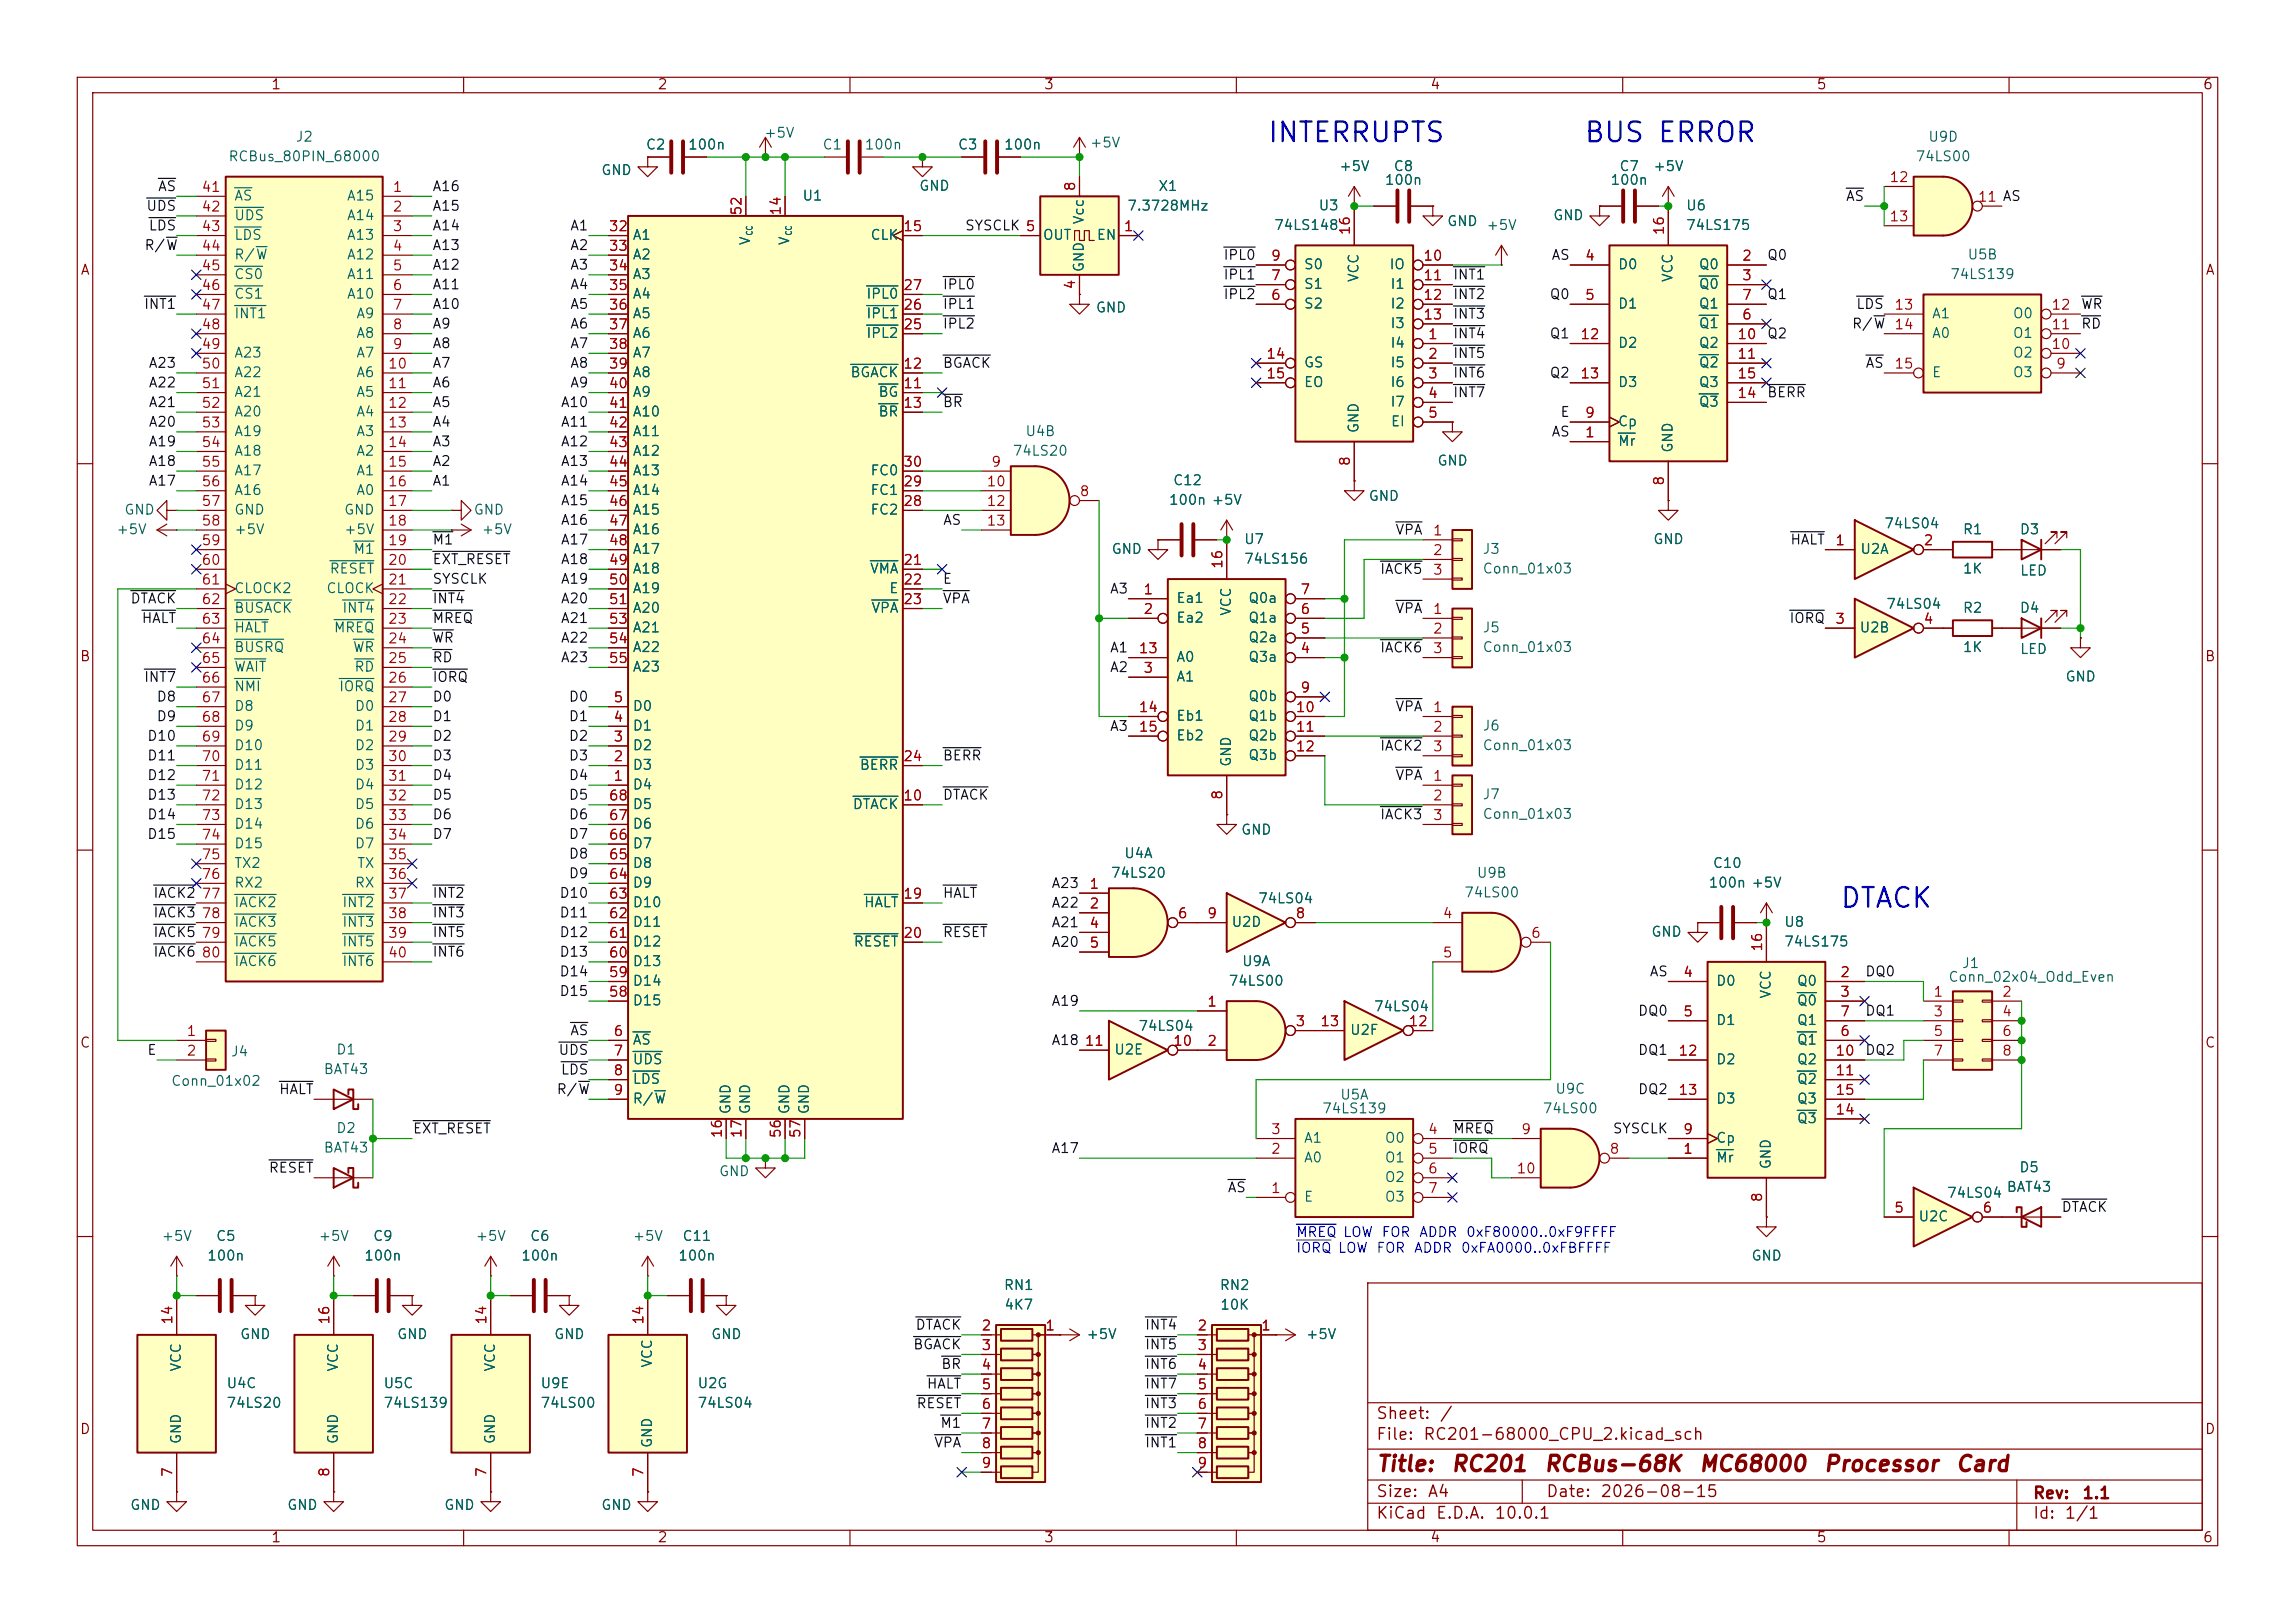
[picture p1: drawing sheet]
<svg xmlns="http://www.w3.org/2000/svg" width="297mm" height="210mm" viewBox="0 0 297 210" stroke-linecap="round" stroke-linejoin="round" font-family="sans-serif">
<defs><g id="words">
<g font-size="2.5" fill="#0000c2">
<text x="163.9" y="19">INTERRUPTS</text>
<text x="204.9" y="19">BUS ERROR</text>
<text x="238" y="118.1">DTACK</text>
</g>
<g font-size="2" fill="#840000">
<text x="178" y="190.9">Title:</text>
<text x="187.7" y="190.9">RC201</text>
<text x="199.7" y="190.9">RCBus-68K</text>
<text x="219.7" y="190.9">MC68000</text>
<text x="235.9" y="190.9">Processor</text>
<text x="253" y="190.9">Card</text>
</g>
<g font-size="1.5" fill="#840000">
<text x="178" y="184">Sheet:</text>
<text x="186.2" y="184">/</text>
<text x="178" y="186.7">File:</text>
<text x="184.1" y="186.7">RC201-68000_CPU_2.kicad_sch</text>
<text x="178" y="196.9">KiCad</text>
<text x="178" y="194.1">Size:</text>
<text x="184.7" y="194.1">A4</text>
<text x="185.7" y="196.9">E.D.A.</text>
<text x="193.3" y="196.9">10.0.1</text>
<text x="200" y="194.1">Date:</text>
<text x="207" y="194.1">2026-08-15</text>
<text x="263" y="194.3">Rev:</text>
<text x="263" y="196.9">Id:</text>
<text x="267.1" y="196.9">1/1</text>
<text x="269.4" y="194.3">1.1</text>
</g>
<g font-size="1.3" fill="#840000">
<text x="35" y="11.9">1</text>
<text x="85" y="11.9">2</text>
<text x="135" y="11.9">3</text>
<text x="185" y="11.9">4</text>
<text x="235" y="11.9">5</text>
<text x="285" y="11.9">6</text>
<text x="10.3" y="35.9">A</text>
<text x="285.3" y="35.9">A</text>
<text x="10.3" y="85.9">B</text>
<text x="285.3" y="85.9">B</text>
<text x="10.3" y="135.9">C</text>
<text x="285.3" y="135.9">C</text>
<text x="10.3" y="185.9">D</text>
<text x="285.3" y="185.9">D</text>
<text x="35" y="199.9">1</text>
<text x="85" y="199.9">2</text>
<text x="135" y="199.9">3</text>
<text x="185" y="199.9">4</text>
<text x="235" y="199.9">5</text>
<text x="285" y="199.9">6</text>
</g>
<g font-size="1.3" fill="#006464">
<text x="29.5" y="21.2">RCBus_80PIN_68000</text>
<text x="38.2" y="18.6">J2</text>
<text x="77.7" y="23">GND</text>
<text x="83.5" y="19.7">C2</text>
<text x="88.9" y="19.7">100n</text>
<text x="98.8" y="18.1">+5V</text>
<text x="106.4" y="19.7">C1</text>
<text x="111.8" y="19.7">100n</text>
<text x="123.9" y="19.7">C3</text>
<text x="129.8" y="19.7">100n</text>
<text x="141" y="19.4">+5V</text>
<text x="173.2" y="22.5">+5V</text>
<text x="180.3" y="22.5">C8</text>
<text x="209.5" y="22.5">C7</text>
<text x="213.9" y="22.5">+5V</text>
<text x="247.8" y="21.2">74LS00</text>
<text x="249.4" y="18.6">U9D</text>
<text x="30.2" y="26.3">AS</text>
<text x="30.2" y="28.8">UDS</text>
<text x="44.8" y="26.3">A15</text>
<text x="44.8" y="28.8">A14</text>
<text x="103.8" y="26.3">U1</text>
<text x="118.9" y="25">GND</text>
<text x="140.6" y="29.1" transform="rotate(-90 140.6 29.1)">Vcc</text>
<text x="145.8" y="27.6">7.3728MHz</text>
<text x="149.8" y="25">X1</text>
<text x="170.6" y="27.5">U3</text>
<text x="179.1" y="24.2">100n</text>
<text x="187.2" y="29.6">GND</text>
<text x="200.9" y="28.8">GND</text>
<text x="208.3" y="24.2">100n</text>
<text x="218.1" y="27.5">U6</text>
<text x="30.2" y="31.3">LDS</text>
<text x="30.2" y="33.9">R/W</text>
<text x="44.8" y="31.3">A13</text>
<text x="44.8" y="33.9">A12</text>
<text x="81.8" y="31.3">A1</text>
<text x="81.8" y="33.9">A2</text>
<text x="97.4" y="31.8" transform="rotate(-90 97.4 31.8)">V</text>
<text x="102.5" y="31.8" transform="rotate(-90 102.5 31.8)">V</text>
<text x="112.6" y="31.3">CLK</text>
<text x="134.9" y="31.3">OUT</text>
<text x="140.6" y="35.3" transform="rotate(-90 140.6 35.3)">GND</text>
<text x="141.8" y="31.3">EN</text>
<text x="164.8" y="30.1">74LS148</text>
<text x="168.7" y="35.2">S0</text>
<text x="179.7" y="35.2">IO</text>
<text x="192.3" y="30.1">+5V</text>
<text x="209.3" y="35.2">D0</text>
<text x="218.1" y="30.1">74LS175</text>
<text x="219.8" y="35.2">Q0</text>
<text x="254.5" y="33.9">U5B</text>
<text x="30.2" y="36.4">CS0</text>
<text x="30.2" y="39">CS1</text>
<text x="30.2" y="41.5">INT1</text>
<text x="44.8" y="36.4">A11</text>
<text x="44.8" y="39">A10</text>
<text x="46" y="41.5">A9</text>
<text x="81.8" y="36.4">A3</text>
<text x="81.8" y="39">A4</text>
<text x="81.8" y="41.5">A5</text>
<text x="112" y="41.5">IPL1</text>
<text x="112" y="39">IPL0</text>
<text x="141.7" y="40.7">GND</text>
<text x="168.7" y="40.2">S2</text>
<text x="168.7" y="37.7">S1</text>
<text x="176.1" y="36.6" transform="rotate(-90 176.1 36.6)">VCC</text>
<text x="179.8" y="37.7">I1</text>
<text x="179.8" y="40.2">I2</text>
<text x="209.3" y="40.2">D1</text>
<text x="216.8" y="36.6" transform="rotate(-90 216.8 36.6)">VCC</text>
<text x="219.8" y="37.7">Q0</text>
<text x="219.8" y="40.2">Q1</text>
<text x="249.9" y="41.5">A1</text>
<text x="252.3" y="36.4">74LS139</text>
<text x="260.4" y="41.5">O0</text>
<text x="30.2" y="46.6">A23</text>
<text x="46" y="44">A8</text>
<text x="46" y="46.6">A7</text>
<text x="81.8" y="44">A6</text>
<text x="81.8" y="46.6">A7</text>
<text x="112" y="44">IPL2</text>
<text x="168.7" y="47.9">GS</text>
<text x="179.8" y="45.3">I4</text>
<text x="179.8" y="47.9">I5</text>
<text x="179.8" y="42.8">I3</text>
<text x="209.3" y="45.3">D2</text>
<text x="219.8" y="42.8">Q1</text>
<text x="219.8" y="45.3">Q2</text>
<text x="219.8" y="47.9">Q2</text>
<text x="249.9" y="44">A0</text>
<text x="260.4" y="46.6">O2</text>
<text x="260.4" y="44">O1</text>
<text x="30.2" y="49.1">A22</text>
<text x="30.2" y="51.7">A21</text>
<text x="46" y="49.1">A6</text>
<text x="46" y="51.7">A5</text>
<text x="81.8" y="49.1">A8</text>
<text x="81.8" y="51.7">A9</text>
<text x="110" y="49.1">BGACK</text>
<text x="113.6" y="51.7">BG</text>
<text x="168.7" y="50.4">EO</text>
<text x="179.8" y="50.4">I6</text>
<text x="179.8" y="52.9">I7</text>
<text x="209.3" y="50.4">D3</text>
<text x="219.8" y="52.9">Q3</text>
<text x="219.8" y="50.4">Q3</text>
<text x="249.9" y="49.1">E</text>
<text x="260.4" y="49.1">O3</text>
<text x="30.2" y="54.2">A20</text>
<text x="30.2" y="56.7">A19</text>
<text x="30.2" y="59.3">A18</text>
<text x="46" y="54.2">A4</text>
<text x="46" y="56.7">A3</text>
<text x="46" y="59.3">A2</text>
<text x="81.8" y="54.2">A10</text>
<text x="81.8" y="56.7">A11</text>
<text x="81.8" y="59.3">A12</text>
<text x="113.6" y="54.2">BR</text>
<text x="131" y="59.3">74LS20</text>
<text x="132.6" y="56.7">U4B</text>
<text x="176.1" y="56.1" transform="rotate(-90 176.1 56.1)">GND</text>
<text x="179.9" y="55.5">EI</text>
<text x="209.3" y="58">Mr</text>
<text x="209.3" y="55.5">Cp</text>
<text x="216.8" y="58.7" transform="rotate(-90 216.8 58.7)">GND</text>
<text x="30.2" y="61.8">A17</text>
<text x="30.2" y="64.4">A16</text>
<text x="46" y="61.8">A1</text>
<text x="46" y="64.4">A0</text>
<text x="81.8" y="61.8">A13</text>
<text x="81.8" y="64.4">A14</text>
<text x="112.6" y="64.4">FC1</text>
<text x="112.6" y="61.8">FC0</text>
<text x="151.2" y="65.6">100n +5V</text>
<text x="151.7" y="63.1">C12</text>
<text x="177" y="65.1">GND</text>
<text x="185.9" y="60.6">GND</text>
<text x="15" y="69.4">+5V</text>
<text x="16" y="66.9">GND</text>
<text x="30.2" y="66.9">GND</text>
<text x="30.2" y="69.4">+5V</text>
<text x="44.4" y="66.9">GND</text>
<text x="44.4" y="69.4">+5V</text>
<text x="45.6" y="72">M1</text>
<text x="61.2" y="66.9">GND</text>
<text x="62.2" y="69.4">+5V</text>
<text x="81.8" y="66.9">A15</text>
<text x="81.8" y="69.4">A16</text>
<text x="81.8" y="72">A17</text>
<text x="112.6" y="66.9">FC2</text>
<text x="143.8" y="72">GND</text>
<text x="160.9" y="70.7">U7</text>
<text x="191.8" y="72">J3</text>
<text x="213.9" y="70.7">GND</text>
<text x="240.7" y="72">U2A</text>
<text x="243.8" y="68.7">74LS04</text>
<text x="253.9" y="69.4">R1</text>
<text x="261.3" y="69.4">D3</text>
<text x="30.2" y="77.1">CLOCK2</text>
<text x="42.1" y="77.1">CLOCK</text>
<text x="42.6" y="74.5">RESET</text>
<text x="81.8" y="74.5">A18</text>
<text x="81.8" y="77.1">A19</text>
<text x="112.5" y="74.5">VMA</text>
<text x="115" y="77.1">E</text>
<text x="160.9" y="73.3">74LS156</text>
<text x="191.8" y="74.5">Conn_01x03</text>
<text x="253.9" y="74.5">1K</text>
<text x="261.3" y="74.8">LED</text>
<text x="30.2" y="79.6">BUSACK</text>
<text x="30.2" y="82.1">HALT</text>
<text x="43.1" y="82.1">MREQ</text>
<text x="44.2" y="79.6">INT4</text>
<text x="81.8" y="79.6">A20</text>
<text x="81.8" y="82.1">A21</text>
<text x="112.7" y="79.6">VPA</text>
<text x="152.1" y="78.3">Ea1</text>
<text x="152.1" y="80.9">Ea2</text>
<text x="159.6" y="79.8" transform="rotate(-90 159.6 79.8)">VCC</text>
<text x="161.5" y="83.4">Q2a</text>
<text x="161.5" y="80.9">Q1a</text>
<text x="161.5" y="78.3">Q0a</text>
<text x="191.8" y="82.1">J5</text>
<text x="240.6" y="82.1">U2B</text>
<text x="244" y="79.1">74LS04</text>
<text x="253.9" y="79.6">R2</text>
<text x="261.3" y="79.6">D4</text>
<text x="30.2" y="84.7">BUSRQ</text>
<text x="30.2" y="87.2">WAIT</text>
<text x="30.2" y="89.8">NMI</text>
<text x="43.8" y="89.8">IORQ</text>
<text x="45.6" y="84.7">WR</text>
<text x="45.8" y="87.2">RD</text>
<text x="81.8" y="84.7">A22</text>
<text x="81.8" y="87.2">A23</text>
<text x="152.1" y="88.5">A1</text>
<text x="152.1" y="86">A0</text>
<text x="161.5" y="86">Q3a</text>
<text x="191.8" y="84.7">Conn_01x03</text>
<text x="253.9" y="84.7">1K</text>
<text x="261.3" y="84.9">LED</text>
<text x="267.2" y="88.5">GND</text>
<text x="30.2" y="92.3">D8</text>
<text x="30.2" y="94.8">D9</text>
<text x="45.8" y="92.3">D0</text>
<text x="45.8" y="94.8">D1</text>
<text x="81.8" y="94.8">D1</text>
<text x="81.8" y="92.3">D0</text>
<text x="152.1" y="93.6">Eb1</text>
<text x="161.5" y="91">Q0b</text>
<text x="161.5" y="93.6">Q1b</text>
<text x="191.8" y="94.8">J6</text>
<text x="30.2" y="97.4">D10</text>
<text x="30.2" y="99.9">D11</text>
<text x="45.8" y="97.4">D2</text>
<text x="45.8" y="99.9">D3</text>
<text x="81.8" y="99.9">D3</text>
<text x="81.8" y="97.4">D2</text>
<text x="111.2" y="99.9">BERR</text>
<text x="152.1" y="96.1">Eb2</text>
<text x="159.6" y="99.3" transform="rotate(-90 159.6 99.3)">GND</text>
<text x="161.5" y="96.1">Q2b</text>
<text x="161.5" y="98.7">Q3b</text>
<text x="191.8" y="97.4">Conn_01x03</text>
<text x="30.2" y="102.5">D12</text>
<text x="30.2" y="105">D13</text>
<text x="30.2" y="107.5">D14</text>
<text x="45.8" y="102.5">D4</text>
<text x="45.8" y="105">D5</text>
<text x="45.8" y="107.5">D6</text>
<text x="81.8" y="102.5">D4</text>
<text x="81.8" y="107.5">D6</text>
<text x="81.8" y="105">D5</text>
<text x="110.3" y="105">DTACK</text>
<text x="191.8" y="103.7">J7</text>
<text x="191.8" y="106.3">Conn_01x03</text>
<text x="30.2" y="110.1">D15</text>
<text x="30.2" y="112.6">TX2</text>
<text x="45.8" y="110.1">D7</text>
<text x="46.1" y="112.6">TX</text>
<text x="81.8" y="112.6">D8</text>
<text x="81.8" y="110.1">D7</text>
<text x="143.7" y="113.9">74LS20</text>
<text x="145.4" y="111.4">U4A</text>
<text x="160.5" y="108.3">GND</text>
<text x="191" y="113.9">U9B</text>
<text x="221.6" y="112.6">C10</text>
<text x="30.2" y="115.2">RX2</text>
<text x="30.2" y="117.7">IACK2</text>
<text x="44.2" y="117.7">INT2</text>
<text x="45.8" y="115.2">RX</text>
<text x="81.8" y="117.7">D10</text>
<text x="81.8" y="115.2">D9</text>
<text x="111.7" y="117.7">HALT</text>
<text x="162.7" y="117.2">74LS04</text>
<text x="189.4" y="116.4">74LS00</text>
<text x="221" y="115.2">100n +5V</text>
<text x="30.2" y="120.2">IACK3</text>
<text x="30.2" y="122.8">IACK5</text>
<text x="30.2" y="125.3">IACK6</text>
<text x="44.2" y="120.2">INT3</text>
<text x="44.2" y="122.8">INT5</text>
<text x="44.2" y="125.3">INT6</text>
<text x="81.8" y="125.3">D13</text>
<text x="81.8" y="122.8">D12</text>
<text x="81.8" y="120.2">D11</text>
<text x="110.4" y="122.8">RESET</text>
<text x="159.3" y="120.2">U2D</text>
<text x="160.6" y="125.3">U9A</text>
<text x="213.6" y="121.5">GND</text>
<text x="230.8" y="122.8">74LS175</text>
<text x="230.8" y="120.2">U8</text>
<text x="253.8" y="125.6">J1</text>
<text x="81.8" y="130.4">D15</text>
<text x="81.8" y="127.9">D14</text>
<text x="158.9" y="127.9">74LS00</text>
<text x="177.7" y="131.2">74LS04</text>
<text x="222" y="127.9">D0</text>
<text x="229.5" y="129.3" transform="rotate(-90 229.5 129.3)">VCC</text>
<text x="232.5" y="127.9">Q0</text>
<text x="232.5" y="130.4">Q0</text>
<text x="252.1" y="127.4">Conn_02x04_Odd_Even</text>
<text x="29.8" y="137">J4</text>
<text x="43.4" y="136.8">D1</text>
<text x="81.8" y="135.5">AS</text>
<text x="144.1" y="136.8">U2E</text>
<text x="147.2" y="133.7">74LS04</text>
<text x="174.6" y="134.2">U2F</text>
<text x="222" y="132.9">D1</text>
<text x="232.5" y="135.5">Q1</text>
<text x="232.5" y="132.9">Q1</text>
<text x="22.1" y="140.8">Conn_01x02</text>
<text x="41.8" y="139.3">BAT43</text>
<text x="81.8" y="138">UDS</text>
<text x="81.8" y="140.6">LDS</text>
<text x="81.8" y="143.1">R/W</text>
<text x="173.3" y="142.6">U5A</text>
<text x="201.2" y="141.8">U9C</text>
<text x="222" y="138">D2</text>
<text x="222" y="143.1">D3</text>
<text x="232.5" y="138">Q2</text>
<text x="232.5" y="140.6">Q2</text>
<text x="232.5" y="143.1">Q3</text>
<text x="41.8" y="149.5">BAT43</text>
<text x="43.4" y="146.9">D2</text>
<text x="94.8" y="144.3" transform="rotate(-90 94.8 144.3)">GND</text>
<text x="97.4" y="144.3" transform="rotate(-90 97.4 144.3)">GND</text>
<text x="102.5" y="144.3" transform="rotate(-90 102.5 144.3)">GND</text>
<text x="105" y="144.3" transform="rotate(-90 105 144.3)">GND</text>
<text x="168.7" y="148.2">A1</text>
<text x="171" y="144.4">74LS139</text>
<text x="179.1" y="148.2">O0</text>
<text x="199.6" y="144.4">74LS00</text>
<text x="222" y="148.2">Cp</text>
<text x="232.5" y="145.6">Q3</text>
<text x="93" y="152.5">GND</text>
<text x="168.7" y="155.8">E</text>
<text x="168.7" y="150.7">A0</text>
<text x="179.1" y="150.7">O1</text>
<text x="179.1" y="153.3">O2</text>
<text x="179.1" y="155.8">O3</text>
<text x="222" y="150.7">Mr</text>
<text x="229.5" y="151.4" transform="rotate(-90 229.5 151.4)">GND</text>
<text x="251.9" y="155.3">74LS04</text>
<text x="259.6" y="154.5">BAT43</text>
<text x="261.2" y="152">D5</text>
<text x="20.8" y="160.9">+5V</text>
<text x="27.9" y="160.9">C5</text>
<text x="41.1" y="160.9">+5V</text>
<text x="48.2" y="160.9">C9</text>
<text x="61.5" y="160.9">+5V</text>
<text x="68.5" y="160.9">C6</text>
<text x="81.8" y="160.9">+5V</text>
<text x="88.2" y="160.9">C11</text>
<text x="248.2" y="158.3">U2C</text>
<text x="26.7" y="163.4">100n</text>
<text x="47" y="163.4">100n</text>
<text x="67.4" y="163.4">100n</text>
<text x="87.7" y="163.4">100n</text>
<text x="129.8" y="167.2">RN1</text>
<text x="157.8" y="167.2">RN2</text>
<text x="226.6" y="163.4">GND</text>
<text x="31" y="173.6">GND</text>
<text x="51.3" y="173.6">GND</text>
<text x="71.6" y="173.6">GND</text>
<text x="91.9" y="173.6">GND</text>
<text x="129.9" y="169.8">4K7</text>
<text x="140.5" y="173.6">+5V</text>
<text x="157.8" y="169.8">10K</text>
<text x="168.9" y="173.6">+5V</text>
<text x="23.7" y="177.6" transform="rotate(-90 23.7 177.6)">VCC</text>
<text x="29.2" y="179.9">U4C</text>
<text x="44" y="177.6" transform="rotate(-90 44 177.6)">VCC</text>
<text x="49.5" y="179.9">U5C</text>
<text x="64.4" y="177.6" transform="rotate(-90 64.4 177.6)">VCC</text>
<text x="69.9" y="179.9">U9E</text>
<text x="84.7" y="177.1" transform="rotate(-90 84.7 177.1)">VCC</text>
<text x="90.2" y="179.9">U2G</text>
<text x="29.2" y="182.5">74LS20</text>
<text x="49.5" y="182.5">74LS139</text>
<text x="69.9" y="182.5">74LS00</text>
<text x="90.2" y="182.5">74LS04</text>
<text x="23.7" y="186.9" transform="rotate(-90 23.7 186.9)">GND</text>
<text x="44" y="186.9" transform="rotate(-90 44 186.9)">GND</text>
<text x="64.4" y="186.9" transform="rotate(-90 64.4 186.9)">GND</text>
<text x="84.7" y="187.5" transform="rotate(-90 84.7 187.5)">GND</text>
<text x="16.8" y="195.7">GND</text>
<text x="37.1" y="195.7">GND</text>
<text x="57.4" y="195.7">GND</text>
<text x="77.7" y="195.7">GND</text>
</g>
<g font-size="1.3" fill="#a90000">
<text x="244.4" y="23.9">12</text>
<text x="26" y="25.1">41</text>
<text x="26" y="27.7">42</text>
<text x="50.7" y="25.1">1</text>
<text x="50.7" y="27.7">2</text>
<text x="96.3" y="28" transform="rotate(-90 96.3 28)">52</text>
<text x="101.3" y="28" transform="rotate(-90 101.3 28)">14</text>
<text x="139.4" y="24.8" transform="rotate(-90 139.4 24.8)">8</text>
<text x="244.4" y="29">13</text>
<text x="255.9" y="26.4">11 AS</text>
<text x="26" y="30.2">43</text>
<text x="26" y="32.8">44</text>
<text x="26" y="35.3">45</text>
<text x="50.7" y="30.2">3</text>
<text x="50.7" y="32.8">4</text>
<text x="50.7" y="35.3">5</text>
<text x="78.7" y="30.2">32</text>
<text x="78.7" y="32.8">33</text>
<text x="78.7" y="35.3">34</text>
<text x="116.8" y="30.2">15</text>
<text x="132.6" y="30.2">5</text>
<text x="145.3" y="30.2">1</text>
<text x="164.4" y="34">9</text>
<text x="175" y="30.5" transform="rotate(-90 175 30.5)">16</text>
<text x="184.1" y="34">10</text>
<text x="205" y="34">4</text>
<text x="215.6" y="30.5" transform="rotate(-90 215.6 30.5)">16</text>
<text x="225.4" y="34">2</text>
<text x="26" y="37.8">46</text>
<text x="26" y="40.4">47</text>
<text x="50.7" y="37.8">6</text>
<text x="50.7" y="40.4">7</text>
<text x="78.7" y="37.8">35</text>
<text x="78.7" y="40.4">36</text>
<text x="116.8" y="40.4">26</text>
<text x="116.8" y="37.8">27</text>
<text x="139.4" y="37.5" transform="rotate(-90 139.4 37.5)">4</text>
<text x="164.4" y="39.1">6</text>
<text x="164.4" y="36.6">7</text>
<text x="184.1" y="36.6">11</text>
<text x="184.1" y="39.1">12</text>
<text x="184.1" y="41.7">13</text>
<text x="205" y="39.1">5</text>
<text x="225.4" y="36.6">3</text>
<text x="225.4" y="41.7">6</text>
<text x="225.4" y="39.1">7</text>
<text x="245.1" y="40.4">13</text>
<text x="265.4" y="40.4">12</text>
<text x="26" y="42.9">48</text>
<text x="26" y="45.5">49</text>
<text x="50.7" y="42.9">8</text>
<text x="50.7" y="45.5">9</text>
<text x="78.7" y="42.9">37</text>
<text x="78.7" y="45.5">38</text>
<text x="116.8" y="42.9">25</text>
<text x="163.8" y="46.7">14</text>
<text x="184.7" y="44.2">1</text>
<text x="184.7" y="46.7">2</text>
<text x="204.4" y="44.2">12</text>
<text x="224.7" y="44.2">10</text>
<text x="224.7" y="46.7">11</text>
<text x="245.1" y="42.9">14</text>
<text x="265.4" y="45.5">10</text>
<text x="265.4" y="42.9">11</text>
<text x="26" y="48">50</text>
<text x="26" y="50.5">51</text>
<text x="26" y="53.1">52</text>
<text x="50.1" y="48">10</text>
<text x="50.1" y="50.5">11</text>
<text x="50.1" y="53.1">12</text>
<text x="78.7" y="48">39</text>
<text x="78.7" y="50.5">40</text>
<text x="78.7" y="53.1">41</text>
<text x="116.8" y="50.5">11</text>
<text x="116.8" y="48">12</text>
<text x="116.8" y="53.1">13</text>
<text x="163.8" y="49.3">15</text>
<text x="184.7" y="49.3">3</text>
<text x="184.7" y="51.8">4</text>
<text x="204.4" y="49.3">13</text>
<text x="224.7" y="51.8">14</text>
<text x="224.7" y="49.3">15</text>
<text x="245.1" y="48">15</text>
<text x="266" y="48">9</text>
<text x="26" y="55.6">53</text>
<text x="26" y="58.2">54</text>
<text x="50.1" y="55.6">13</text>
<text x="50.1" y="58.2">14</text>
<text x="78.7" y="55.6">42</text>
<text x="78.7" y="58.2">43</text>
<text x="184.7" y="54.4">5</text>
<text x="205" y="56.9">1</text>
<text x="205" y="54.4">9</text>
<text x="26" y="60.7">55</text>
<text x="26" y="63.2">56</text>
<text x="26" y="65.8">57</text>
<text x="50.1" y="60.7">15</text>
<text x="50.1" y="63.2">16</text>
<text x="50.1" y="65.8">17</text>
<text x="78.7" y="60.7">44</text>
<text x="78.7" y="63.2">45</text>
<text x="78.7" y="65.8">46</text>
<text x="116.8" y="65.8">28</text>
<text x="116.8" y="63.2">29</text>
<text x="116.8" y="60.7">30</text>
<text x="127.6" y="63.2">10</text>
<text x="127.6" y="65.8">12</text>
<text x="128.2" y="60.7">9</text>
<text x="139.6" y="64.5">8</text>
<text x="175" y="60.4" transform="rotate(-90 175 60.4)">8</text>
<text x="215.6" y="62.9" transform="rotate(-90 215.6 62.9)">8</text>
<text x="26" y="68.3">58</text>
<text x="26" y="70.9">59</text>
<text x="50.1" y="68.3">18</text>
<text x="50.1" y="70.9">19</text>
<text x="78.7" y="68.3">47</text>
<text x="78.7" y="70.9">48</text>
<text x="127.6" y="68.3">13</text>
<text x="185.3" y="69.6">1</text>
<text x="237.4" y="70.9">1</text>
<text x="248.8" y="70.9">2</text>
<text x="26" y="73.4">60</text>
<text x="26" y="75.9">61</text>
<text x="50.1" y="73.4">20</text>
<text x="50.1" y="75.9">21</text>
<text x="78.7" y="73.4">49</text>
<text x="78.7" y="75.9">50</text>
<text x="116.8" y="73.4">21</text>
<text x="116.8" y="75.9">22</text>
<text x="147.9" y="77.2">1</text>
<text x="158.5" y="73.7" transform="rotate(-90 158.5 73.7)">16</text>
<text x="168.2" y="77.2">7</text>
<text x="185.3" y="72.1">2</text>
<text x="185.3" y="74.7">3</text>
<text x="26" y="78.5">62</text>
<text x="26" y="81">63</text>
<text x="26" y="83.6">64</text>
<text x="50.1" y="78.5">22</text>
<text x="50.1" y="81">23</text>
<text x="50.1" y="83.6">24</text>
<text x="78.7" y="78.5">51</text>
<text x="78.7" y="81">53</text>
<text x="78.7" y="83.6">54</text>
<text x="116.8" y="78.5">23</text>
<text x="147.9" y="79.8">2</text>
<text x="168.2" y="82.3">5</text>
<text x="168.2" y="79.8">6</text>
<text x="185.3" y="79.8">1</text>
<text x="185.3" y="82.3">2</text>
<text x="237.4" y="81">3</text>
<text x="248.8" y="81">4</text>
<text x="26" y="86.1">65</text>
<text x="26" y="88.6">66</text>
<text x="50.1" y="86.1">25</text>
<text x="50.1" y="88.6">26</text>
<text x="78.7" y="86.1">55</text>
<text x="147.3" y="84.8">13</text>
<text x="147.9" y="87.4">3</text>
<text x="168.2" y="84.8">4</text>
<text x="168.2" y="89.9">9</text>
<text x="185.3" y="84.8">3</text>
<text x="26" y="91.2">67</text>
<text x="26" y="93.7">68</text>
<text x="50.1" y="91.2">27</text>
<text x="50.1" y="93.7">28</text>
<text x="79.3" y="93.7">4</text>
<text x="79.3" y="91.2">5</text>
<text x="147.3" y="92.5">14</text>
<text x="147.3" y="95">15</text>
<text x="167.6" y="92.5">10</text>
<text x="167.6" y="95">11</text>
<text x="185.3" y="92.5">1</text>
<text x="185.3" y="95">2</text>
<text x="26" y="96.3">69</text>
<text x="26" y="98.8">70</text>
<text x="26" y="101.3">71</text>
<text x="50.1" y="96.3">29</text>
<text x="50.1" y="98.8">30</text>
<text x="50.1" y="101.3">31</text>
<text x="79.3" y="101.3">1</text>
<text x="79.3" y="98.8">2</text>
<text x="79.3" y="96.3">3</text>
<text x="116.8" y="98.8">24</text>
<text x="167.6" y="97.5">12</text>
<text x="185.3" y="101.3">1</text>
<text x="185.3" y="97.5">3</text>
<text x="26" y="103.9">72</text>
<text x="26" y="106.4">73</text>
<text x="50.1" y="103.9">32</text>
<text x="50.1" y="106.4">33</text>
<text x="78.7" y="106.4">67</text>
<text x="78.7" y="103.9">68</text>
<text x="116.8" y="103.9">10</text>
<text x="158.5" y="103.6" transform="rotate(-90 158.5 103.6)">8</text>
<text x="185.3" y="103.9">2</text>
<text x="185.3" y="106.4">3</text>
<text x="26" y="109">74</text>
<text x="26" y="111.5">75</text>
<text x="50.1" y="109">34</text>
<text x="50.1" y="111.5">35</text>
<text x="78.7" y="111.5">65</text>
<text x="78.7" y="109">66</text>
<text x="26" y="114">76</text>
<text x="26" y="116.6">77</text>
<text x="26" y="119.1">78</text>
<text x="50.1" y="114">36</text>
<text x="50.1" y="116.6">37</text>
<text x="50.1" y="119.1">38</text>
<text x="78.7" y="119.1">62</text>
<text x="78.7" y="116.6">63</text>
<text x="78.7" y="114">64</text>
<text x="116.8" y="116.6">19</text>
<text x="140.9" y="115.3">1</text>
<text x="140.9" y="117.9">2</text>
<text x="152.3" y="119.1">6</text>
<text x="156.1" y="119.1">9</text>
<text x="167.6" y="119.1">8</text>
<text x="186.6" y="119.1">4</text>
<text x="26" y="121.7">79</text>
<text x="26" y="124.2">80</text>
<text x="50.1" y="121.7">39</text>
<text x="50.1" y="124.2">40</text>
<text x="78.7" y="124.2">60</text>
<text x="78.7" y="121.7">61</text>
<text x="116.8" y="121.7">20</text>
<text x="140.9" y="120.4">4</text>
<text x="140.9" y="122.9">5</text>
<text x="186.6" y="124.2">5</text>
<text x="198" y="121.7">6</text>
<text x="228.3" y="123.2" transform="rotate(-90 228.3 123.2)">16</text>
<text x="78.7" y="129.3">58</text>
<text x="78.7" y="126.7">59</text>
<text x="156.1" y="130.6">1</text>
<text x="217.7" y="126.7">4</text>
<text x="217.7" y="131.8">5</text>
<text x="238.1" y="126.7">2</text>
<text x="238.1" y="129.3">3</text>
<text x="238.1" y="131.8">7</text>
<text x="250.1" y="129.3">1</text>
<text x="250.1" y="131.8">3</text>
<text x="259" y="129.3">2</text>
<text x="259" y="131.8">4</text>
<text x="24.1" y="134.4">1</text>
<text x="24.1" y="136.9">2</text>
<text x="79.3" y="134.4">6</text>
<text x="79.3" y="136.9">7</text>
<text x="140.3" y="135.6">11</text>
<text x="151.7" y="135.6">10</text>
<text x="156.1" y="135.6">2</text>
<text x="167.6" y="133.1">3</text>
<text x="170.8" y="133.1">13</text>
<text x="182.2" y="133.1">12</text>
<text x="217.1" y="136.9">12</text>
<text x="237.4" y="136.9">10</text>
<text x="238.1" y="134.4">6</text>
<text x="250.1" y="134.4">5</text>
<text x="250.1" y="136.9">7</text>
<text x="259" y="134.4">6</text>
<text x="259" y="136.9">8</text>
<text x="79.3" y="139.4">8</text>
<text x="79.3" y="142">9</text>
<text x="217.1" y="142">13</text>
<text x="237.4" y="139.4">11</text>
<text x="237.4" y="142">15</text>
<text x="93.7" y="147.4" transform="rotate(-90 93.7 147.4)">16</text>
<text x="96.3" y="147.4" transform="rotate(-90 96.3 147.4)">17</text>
<text x="101.3" y="147.4" transform="rotate(-90 101.3 147.4)">56</text>
<text x="103.9" y="147.4" transform="rotate(-90 103.9 147.4)">57</text>
<text x="164.4" y="149.6">2</text>
<text x="164.4" y="147.1">3</text>
<text x="184.7" y="147.1">4</text>
<text x="184.7" y="149.6">5</text>
<text x="196.8" y="147.1">9</text>
<text x="208.2" y="149.6">8</text>
<text x="217.7" y="149.6">1</text>
<text x="217.7" y="147.1">9</text>
<text x="237.4" y="144.5">14</text>
<text x="164.4" y="154.7">1</text>
<text x="184.7" y="152.1">6</text>
<text x="184.7" y="154.7">7</text>
<text x="196.2" y="152.1">10</text>
<text x="228.3" y="155.6" transform="rotate(-90 228.3 155.6)">8</text>
<text x="245" y="157.2">5</text>
<text x="256.5" y="157.2">6</text>
<text x="22.6" y="171.5" transform="rotate(-90 22.6 171.5)">14</text>
<text x="42.9" y="171.5" transform="rotate(-90 42.9 171.5)">16</text>
<text x="63.2" y="171.5" transform="rotate(-90 63.2 171.5)">14</text>
<text x="83.6" y="171.5" transform="rotate(-90 83.6 171.5)">14</text>
<text x="126.9" y="172.5">2</text>
<text x="135.2" y="172.5">1</text>
<text x="154.9" y="172.5">2</text>
<text x="163.1" y="172.5">1</text>
<text x="126.9" y="175">3</text>
<text x="126.9" y="177.5">4</text>
<text x="154.9" y="175">3</text>
<text x="154.9" y="177.5">4</text>
<text x="126.9" y="180.1">5</text>
<text x="126.9" y="182.6">6</text>
<text x="126.9" y="185.2">7</text>
<text x="154.9" y="180.1">5</text>
<text x="154.9" y="182.6">6</text>
<text x="154.9" y="185.2">7</text>
<text x="22.6" y="191.2" transform="rotate(-90 22.6 191.2)">7</text>
<text x="42.9" y="191.2" transform="rotate(-90 42.9 191.2)">8</text>
<text x="63.2" y="191.2" transform="rotate(-90 63.2 191.2)">7</text>
<text x="83.6" y="191.2" transform="rotate(-90 83.6 191.2)">7</text>
<text x="126.9" y="187.7">8</text>
<text x="126.9" y="190.2">9</text>
<text x="154.9" y="187.7">8</text>
<text x="154.9" y="190.2">9</text>
</g>
<g font-size="1.3" fill="#0f0f0f">
<text x="18.8" y="27.6">UDS</text>
<text x="20.4" y="25.1">AS</text>
<text x="55.9" y="27.6">A15</text>
<text x="55.9" y="25.1">A16</text>
<text x="238.8" y="26.3">AS</text>
<text x="18.6" y="32.7">R/W</text>
<text x="19.1" y="30.1">LDS</text>
<text x="55.9" y="32.7">A13</text>
<text x="55.9" y="30.1">A14</text>
<text x="55.9" y="35.2">A12</text>
<text x="73.7" y="35.2">A3</text>
<text x="73.7" y="30.1">A1</text>
<text x="73.7" y="32.7">A2</text>
<text x="124.8" y="30.1">SYSCLK 5</text>
<text x="158.2" y="33.9">IPL0</text>
<text x="200.7" y="33.9">AS</text>
<text x="228.6" y="33.9">Q0</text>
<text x="18.5" y="40.3">INT1</text>
<text x="55.9" y="37.8">A11</text>
<text x="55.9" y="40.3">A10</text>
<text x="73.7" y="40.3">A5</text>
<text x="73.7" y="37.8">A4</text>
<text x="121.9" y="37.8">IPL0</text>
<text x="121.9" y="40.3">IPL1</text>
<text x="158.2" y="36.5">IPL1</text>
<text x="158.2" y="39">IPL2</text>
<text x="188" y="41.6">INT3</text>
<text x="188" y="39">INT2</text>
<text x="188" y="36.5">INT1</text>
<text x="200.5" y="39">Q0</text>
<text x="228.6" y="39">Q1</text>
<text x="240.1" y="40.3">LDS</text>
<text x="269.2" y="40.3">WR</text>
<text x="19.1" y="47.9">A23</text>
<text x="55.9" y="42.8">A9</text>
<text x="55.9" y="45.4">A8</text>
<text x="55.9" y="47.9">A7</text>
<text x="73.7" y="47.9">A8</text>
<text x="73.7" y="45.4">A7</text>
<text x="73.7" y="42.8">A6</text>
<text x="121.9" y="47.9">BGACK</text>
<text x="121.9" y="42.8">IPL2</text>
<text x="188" y="46.6">INT5</text>
<text x="188" y="44.1">INT4</text>
<text x="200.5" y="44.1">Q1</text>
<text x="228.6" y="44.1">Q2</text>
<text x="239.6" y="42.8">R/W</text>
<text x="241.3" y="47.9">AS</text>
<text x="269.2" y="42.8">RD</text>
<text x="19.1" y="50.5">A22</text>
<text x="19.1" y="53">A21</text>
<text x="55.9" y="50.5">A6</text>
<text x="55.9" y="53">A5</text>
<text x="72.5" y="53">A10</text>
<text x="73.7" y="50.5">A9</text>
<text x="121.9" y="53">BR</text>
<text x="188" y="49.2">INT6</text>
<text x="188" y="51.7">INT7</text>
<text x="200.5" y="49.2">Q2</text>
<text x="228.6" y="51.7">BERR</text>
<text x="19.1" y="58.1">A19</text>
<text x="19.1" y="55.5">A20</text>
<text x="55.9" y="58.1">A3</text>
<text x="55.9" y="55.5">A4</text>
<text x="72.5" y="58.1">A12</text>
<text x="72.5" y="55.5">A11</text>
<text x="200.7" y="56.8">AS</text>
<text x="201.8" y="54.3">E</text>
<text x="19.1" y="60.6">A18</text>
<text x="19.1" y="63.2">A17</text>
<text x="55.9" y="63.2">A1</text>
<text x="55.9" y="60.6">A2</text>
<text x="72.5" y="65.7">A15</text>
<text x="72.5" y="60.6">A13</text>
<text x="72.5" y="63.2">A14</text>
<text x="55.9" y="70.8">M1</text>
<text x="72.5" y="70.8">A17</text>
<text x="72.5" y="68.2">A16</text>
<text x="122" y="68.2">AS</text>
<text x="180.5" y="69.5">VPA</text>
<text x="231.6" y="70.8">HALT</text>
<text x="55.9" y="75.9">SYSCLK</text>
<text x="55.9" y="73.3">EXT_RESET</text>
<text x="72.5" y="75.9">A19</text>
<text x="72.5" y="73.3">A18</text>
<text x="121.9" y="75.9">E</text>
<text x="143.5" y="77.1">A3</text>
<text x="178.5" y="74.6">IACK5</text>
<text x="16.8" y="78.4">DTACK</text>
<text x="18.2" y="80.9">HALT</text>
<text x="55.9" y="83.5">WR</text>
<text x="55.9" y="80.9">MREQ</text>
<text x="55.9" y="78.4">INT4</text>
<text x="72.5" y="78.4">A20</text>
<text x="72.5" y="80.9">A21</text>
<text x="72.5" y="83.5">A22</text>
<text x="121.9" y="78.4">VPA</text>
<text x="180.5" y="79.7">VPA</text>
<text x="231.5" y="80.9">IORQ</text>
<text x="18.5" y="88.6">INT7</text>
<text x="55.9" y="88.6">IORQ</text>
<text x="55.9" y="86">RD</text>
<text x="72.5" y="86">A23</text>
<text x="143.5" y="84.7">A1</text>
<text x="143.5" y="87.3">A2</text>
<text x="178.5" y="84.7">IACK6</text>
<text x="20.2" y="93.6">D9</text>
<text x="20.2" y="91.1">D8</text>
<text x="55.9" y="91.1">D0</text>
<text x="55.9" y="93.6">D1</text>
<text x="73.5" y="91.1">D0</text>
<text x="73.5" y="93.6">D1</text>
<text x="143.5" y="94.9">A3</text>
<text x="180.5" y="92.4">VPA</text>
<text x="19" y="101.3">D12</text>
<text x="19" y="98.7">D11</text>
<text x="19" y="96.2">D10</text>
<text x="55.9" y="96.2">D2</text>
<text x="55.9" y="101.3">D4</text>
<text x="55.9" y="98.7">D3</text>
<text x="73.5" y="101.3">D4</text>
<text x="73.5" y="96.2">D2</text>
<text x="73.5" y="98.7">D3</text>
<text x="121.9" y="98.7">BERR</text>
<text x="178.5" y="97.4">IACK2</text>
<text x="180.5" y="101.3">VPA</text>
<text x="19" y="106.3">D14</text>
<text x="19" y="103.8">D13</text>
<text x="55.9" y="106.3">D6</text>
<text x="55.9" y="103.8">D5</text>
<text x="73.5" y="106.3">D6</text>
<text x="73.5" y="103.8">D5</text>
<text x="121.9" y="103.8">DTACK</text>
<text x="178.5" y="106.3">IACK3</text>
<text x="19" y="108.9">D15</text>
<text x="55.9" y="108.9">D7</text>
<text x="73.5" y="114">D9</text>
<text x="73.5" y="108.9">D7</text>
<text x="73.5" y="111.4">D8</text>
<text x="19.8" y="119">IACK3</text>
<text x="19.8" y="116.5">IACK2</text>
<text x="55.9" y="119">INT3</text>
<text x="55.9" y="116.5">INT2</text>
<text x="72.3" y="119">D11</text>
<text x="72.3" y="116.5">D10</text>
<text x="121.9" y="116.5">HALT</text>
<text x="136" y="115.2">A23</text>
<text x="136" y="117.8">A22</text>
<text x="19.8" y="121.6">IACK5</text>
<text x="19.8" y="124.1">IACK6</text>
<text x="55.9" y="121.6">INT5</text>
<text x="55.9" y="124.1">INT6</text>
<text x="72.3" y="121.6">D12</text>
<text x="72.3" y="124.1">D13</text>
<text x="121.9" y="121.6">RESET</text>
<text x="136" y="120.3">A21</text>
<text x="136" y="122.8">A20</text>
<text x="72.3" y="126.7">D14</text>
<text x="72.3" y="129.2">D15</text>
<text x="136" y="130.5">A19</text>
<text x="211.9" y="131.7">DQ0</text>
<text x="213.4" y="126.7">AS</text>
<text x="241.3" y="126.7">DQ0</text>
<text x="241.3" y="131.7">DQ1</text>
<text x="19" y="136.8">E</text>
<text x="72.2" y="136.8">UDS</text>
<text x="73.7" y="134.3">AS</text>
<text x="136" y="135.5">A18</text>
<text x="211.9" y="136.8">DQ1</text>
<text x="241.3" y="136.8">DQ2</text>
<text x="36" y="141.9">HALT</text>
<text x="71.9" y="141.9">R/W</text>
<text x="72.5" y="139.4">LDS</text>
<text x="211.9" y="141.9">DQ2</text>
<text x="53.3" y="147">EXT_RESET</text>
<text x="136" y="149.5">A17</text>
<text x="188" y="147">MREQ</text>
<text x="188" y="149.5">IORQ</text>
<text x="208.6" y="147">SYSCLK</text>
<text x="34.7" y="152.1">RESET</text>
<text x="158.8" y="154.6">AS</text>
<text x="266.7" y="157.1">DTACK</text>
<text x="118.4" y="172.4">DTACK</text>
<text x="148.1" y="172.4">INT4</text>
<text x="118.1" y="174.9">BGACK</text>
<text x="119.8" y="180">HALT</text>
<text x="121.7" y="177.5">BR</text>
<text x="148.1" y="174.9">INT5</text>
<text x="148.1" y="177.5">INT6</text>
<text x="148.1" y="180">INT7</text>
<text x="118.5" y="182.5">RESET</text>
<text x="121.6" y="185.1">M1</text>
<text x="148.1" y="182.5">INT3</text>
<text x="148.1" y="185.1">INT2</text>
<text x="120.8" y="187.6">VPA</text>
<text x="148.1" y="187.6">INT1</text>
</g>
<g font-size="1.3" fill="#0000c2">
<text x="167.6" y="160.4">MREQ LOW</text>
<text x="178.7" y="160.4">FOR</text>
<text x="183.6" y="160.4">ADDR</text>
<text x="189.6" y="160.4">0xF80000..0xF9FFFF</text>
<text x="167.6" y="162.4">IORQ LOW</text>
<text x="178" y="162.4">FOR</text>
<text x="182.9" y="162.4">ADDR</text>
<text x="189" y="162.4">0xFA0000..0xFBFFFF</text>
</g>
<g font-size=".8" fill="#006464">
<text x="97.6" y="30.5" transform="rotate(-90 97.6 30.5)">CC</text>
<text x="102.7" y="30.5" transform="rotate(-90 102.7 30.5)">CC</text>
</g>
</g></defs>
<g fill="none" stroke="#840000" stroke-width=".15">
<path d="M10 10h277v190h-277zM12 12h273v186h-273zM60 10v2M110 10v2M139.7 17.8l-.8 1.3M139.7 17.8l.8 1.3M139.7 17.8v2.5M160 10v2M210 10v2M260 10v2M139.7 20.3h.1M177.8 26.7h2.8"/>
<path d="M182.6 26.7h2.8M10 60h2M285 60h2M10 110h2M285 110h2M10 160h2M22.9 165.1h.1M22.9 162.6l-.8 1.2M22.9 162.6l.7 1.2M22.9 162.6v2.5M33 167.6v1.3h1.3l-1.3 1.3-1.3-1.3h1.3M33 167.6h.1"/>
<path d="M177 166h108v32h-108zM285 160h2M22.9 193v1.3h1.2l-1.2 1.3-1.3-1.3h1.3M22.9 193h.1M60 198v2M110 198v2M160 198v2M177 194.5h108M177 191.5h108M177 187.5h108M177 181.5h108M197 191.5v3"/>
<path d="M210 198v2M260 198v2M261 191.5v6.5"/>
</g>
<path d="M180.8 24.6v4.1M182.4 24.6v4.1" fill="none" stroke="#840000" stroke-width=".51"/>
<path d="M134.6 25.4h10.2v10.2h-10.2z" fill="#ffffc2"/>
<path d="M134.6 25.4h10.2v10.2h-10.2z" fill="none" stroke="#840000" stroke-width=".25"/>
<path d="M132.1 30.5h2.5M139.1 31.1v-1.3h.6v1.3h.6v-1.3h.7v1.3h.6M139.7 22.9v2.5M139.7 35.6v2.5M144.8 30.5h2.5" fill="none" stroke="#840000" stroke-width=".15"/>
<path d="M188 68.6h2.5v7.6h-2.5z" fill="#ffffc2"/>
<path d="M188 68.6h2.5v7.6h-2.5z" fill="none" stroke="#840000" stroke-width=".25"/>
<path d="M184.1 69.9h3.9M184.1 72.4h3.9M184.1 74.9h3.9M188 69.7h1.2v.3h-1.2zM188 72.3h1.2v.2h-1.2zM188 74.8h1.2v.3h-1.2z" fill="none" stroke="#840000" stroke-width=".15"/>
<path d="M146.7 114.9a4.4 4.4 0 0 1 4.4 4.5 4.4 4.4 0 0 1-4.4 4.4z" fill="#ffffc2" stroke="#ffffc2" stroke-width=".13"/>
<path d="M143.5 114.9h3.2v8.9h-3.2z" fill="#ffffc2"/>
<path d="M143.5 114.9h3.2a4.4 4.4 0 0 1 4.4 4.5 4.4 4.4 0 0 1-4.4 4.4h-3.2z" fill="none" stroke="#840000" stroke-width=".25"/>
<g fill="none" stroke="#840000" stroke-width=".15">
<path d="M139.7 115.6h3.8M139.7 118.1h3.8M152.4 119.4h2.5M139.7 120.7h3.8M139.7 123.2h3.8"/>
<circle cx="151.8" cy="119.4" r=".63"/>
</g>
<path d="M143.5 132.1l7.6 3.8-7.6 3.8z" fill="#ffffc2"/>
<path d="M143.5 132.1l7.6 3.8-7.6 3.8z" fill="none" stroke="#840000" stroke-width=".25"/>
<g fill="none" stroke="#840000" stroke-width=".15">
<path d="M139.7 135.9h3.8M152.4 135.9h2.5M25.4 167.6h2.8M30.2 167.6h2.8"/>
<circle cx="151.8" cy="135.9" r=".63"/>
</g>
<path d="M28.4 165.6v4.1M30 165.6v4.1" fill="none" stroke="#840000" stroke-width=".51"/>
<path d="M26.7 133.4h2.5v5h-2.5z" fill="#ffffc2"/>
<path d="M26.7 133.4h2.5v5h-2.5z" fill="none" stroke="#840000" stroke-width=".25"/>
<path d="M22.9 134.6h3.8M22.9 137.2h3.8M26.7 134.5h1.2v.2h-1.2zM26.7 137h1.2v.3h-1.2z" fill="none" stroke="#840000" stroke-width=".15"/>
<path d="M162.6 129.5a3.8 3.8 0 0 1 3.8 3.9 3.8 3.8 0 0 1-3.8 3.8z" fill="#ffffc2" stroke="#ffffc2" stroke-width=".13"/>
<path d="M158.7 129.5h3.9v7.7h-3.9z" fill="#ffffc2"/>
<path d="M158.7 129.5h3.9a3.8 3.8 0 0 1 3.8 3.9 3.8 3.8 0 0 1-3.8 3.8h-3.9z" fill="none" stroke="#840000" stroke-width=".25"/>
<g fill="none" stroke="#840000" stroke-width=".15">
<path d="M154.9 130.8h3.8M154.9 135.9h3.8M167.6 133.4h2.6"/>
<circle cx="167" cy="133.3" r=".63"/>
</g>
<path d="M174 129.5l7.6 3.9-7.6 3.8z" fill="#ffffc2"/>
<path d="M174 129.5l7.6 3.9-7.6 3.8z" fill="none" stroke="#840000" stroke-width=".25"/>
<g fill="none" stroke="#840000" stroke-width=".15">
<path d="M269.2 82.6v1.2h-1.2l1.2 1.3 1.3-1.3h-1.3M269.2 82.6h.1M170.2 133.4h3.8M182.9 133.4h2.5"/>
<circle cx="182.2" cy="133.3" r=".63"/>
</g>
<path d="M81.3 27.9h35.5v116.9h-35.5z" fill="#ffffc2"/>
<path d="M81.3 27.9h35.5v116.9h-35.5z" fill="none" stroke="#840000" stroke-width=".25"/>
<g fill="none" stroke="#840000" stroke-width=".15">
<path d="M78.7 30.5h2.6M78.7 38.1h2.6M78.7 33h2.6M78.7 35.6h2.6M96.5 25.4v2.5M101.6 25.4v2.5M116.8 29.8l-1.2 .7 1.2 .6M116.8 30.5h2.6M116.8 38.1h2.6M78.7 50.8h2.6M78.7 48.3h2.6M78.7 53.3h2.6"/>
<path d="M78.7 43.2h2.6M78.7 40.6h2.6M78.7 45.7h2.6M78.7 55.9h2.6M78.7 58.4h2.6M116.8 50.8h2.6M116.8 48.3h2.6M116.8 53.3h2.6M116.8 43.2h2.6M116.8 40.6h2.6M78.7 73.7h2.6M78.7 76.2h2.6"/>
<path d="M78.7 78.7h2.6M78.7 66h2.6M78.7 63.5h2.6M78.7 61h2.6M78.7 68.6h2.6M78.7 71.1h2.6M116.8 73.7h2.6M116.8 76.2h2.6M116.8 78.7h2.6M116.8 66h2.6M116.8 63.5h2.6M116.8 61h2.6"/>
<path d="M78.7 99.1h2.6M78.7 96.5h2.6M78.7 94h2.6M78.7 91.4h2.6M78.7 81.3h2.6M78.7 83.8h2.6M78.7 86.4h2.6M116.8 99.1h2.6M78.7 101.6h2.6M78.7 104.1h2.6M78.7 116.8h2.6M78.7 119.4h2.6"/>
<path d="M78.7 114.3h2.6M78.7 111.8h2.6M78.7 109.2h2.6M78.7 106.7h2.6M116.8 104.1h2.6M116.8 116.8h2.6M78.7 134.6h2.6M78.7 137.2h2.6M78.7 139.7h2.6M78.7 121.9h2.6M78.7 129.5h2.6M78.7 127h2.6"/>
<path d="M78.7 124.5h2.6M116.8 121.9h2.6M78.7 142.2h2.6M94 144.8v2.5M96.5 144.8v2.5M101.6 144.8v2.5M104.1 144.8v2.5M43.2 165.1h.1M43.2 162.6l-.8 1.2M43.2 162.6l.7 1.2M43.2 162.6v2.5M45.7 167.6h2.8"/>
<path d="M50.5 167.6h2.8M165.1 172.7h.1M165.1 172.7h2.5M166.4 172l1.2 .7M167.6 172.7l-1.2 .8"/>
</g>
<g fill="none" stroke="#006464" stroke-width=".15">
<path d="M112.1 39.5h4.1M112.1 37h4.1M110.1 47.2h6.1M112.1 42.1h4.1M113.7 49.7h2.5M113.7 52.2h2.5M112.6 72.6h3.6M112.8 77.6h3.4M111.3 98h4.9M110.4 103h5.8M111.8 115.7h4.4M81.9 133.5h2.3"/>
<path d="M81.9 136.1h3.8M81.9 138.6h3.5M110.5 120.8h5.7M84.7 141.1h1.4"/>
</g>
<path d="M48.8 165.6v4.1M50.3 165.6v4.1" fill="none" stroke="#840000" stroke-width=".51"/>
<path d="M156.8 171.5h6.4v20.3h-6.4z" fill="#ffffc2"/>
<path d="M156.8 171.5h6.4v20.3h-6.4zM157.5 172h4v1.5h-4zM157.5 174.5h4v1.5h-4zM157.5 177h4v1.6h-4zM157.5 179.6h4v1.5h-4zM157.5 182.1h4v1.5h-4zM157.5 184.7h4v1.5h-4zM157.5 187.2h4v1.5h-4zM157.5 189.7h4v1.6h-4z" fill="none" stroke="#840000" stroke-width=".25"/>
<g fill="#840000" stroke="#840000" stroke-width=".15">
<circle cx="162.3" cy="172.7" r=".25"/>
<circle cx="162.3" cy="175.3" r=".25"/>
<circle cx="162.3" cy="177.8" r=".25"/>
<circle cx="162.3" cy="180.3" r=".25"/>
<circle cx="162.3" cy="182.9" r=".25"/>
<circle cx="162.3" cy="185.4" r=".25"/>
<circle cx="162.3" cy="188" r=".25"/>
</g>
<path d="M154.9 172.7h2.6M154.9 175.3h2.6M154.9 177.8h2.6M161.5 172.7h.8v2.6h-.8h.8v2.5h-.8h.8v2.5h-.8h.8v2.6h-.8h.8v2.5h-.8h.8v2.6h-.8h.8v2.5h-.8M162.6 172.7h2.5M154.9 180.3h2.6M154.9 182.9h2.6M154.9 185.4h2.6M154.9 188h2.6M154.9 190.5h2.6" fill="none" stroke="#840000" stroke-width=".15"/>
<path d="M158.7 115.6l7.7 3.8-7.7 3.8z" fill="#ffffc2"/>
<path d="M261.6 69.9l2.6 1.2-2.6 1.3zM264.2 69.9v2.5M261.6 80l2.6 1.3-2.6 1.3zM264.2 80v2.6M158.7 115.6l7.7 3.8-7.7 3.8z" fill="none" stroke="#840000" stroke-width=".25"/>
<g fill="none" stroke="#840000" stroke-width=".15">
<path d="M185.4 26.7v1.2h-1.3l1.3 1.3 1.3-1.3h-1.3M185.4 26.7h.1M20.3 68.6l1.3 .7M20.3 68.6h2.6M21.6 66v-1.2l-1.3 1.2 1.3 1.3v-1.3h1.3M21.6 67.8l-1.3 .8M22.9 68.6h.1M22.9 66h.1M259.1 71.1h7.6M266.2 79.8v-.8h-.8h.8l-1.5 1.5M266.2 69.6v-.8h-.8h.8l-1.5 1.6M267.5 79.8v-.8h-.8h.8l-1.6 1.5"/>
<path d="M267.5 69.6v-.8h-.8h.8l-1.6 1.6M259.1 81.3h7.6M154.9 119.4h3.8M167.6 119.4h2.6M63.5 165.1h.1M63.5 162.6l-.8 1.2M63.5 162.6l.8 1.2M63.5 162.6v2.5"/>
<circle cx="167" cy="119.4" r=".63"/>
</g>
<path d="M240 77.5l7.6 3.8-7.6 3.8z" fill="#ffffc2"/>
<path d="M240 77.5l7.6 3.8-7.6 3.8z" fill="none" stroke="#840000" stroke-width=".25"/>
<g fill="none" stroke="#840000" stroke-width=".15">
<path d="M236.2 81.3h3.8M248.9 81.3h2.6"/>
<circle cx="248.3" cy="81.3" r=".63"/>
</g>
<path d="M240 67.3l7.6 3.8-7.6 3.8z" fill="#ffffc2"/>
<path d="M240 67.3l7.6 3.8-7.6 3.8z" fill="none" stroke="#840000" stroke-width=".25"/>
<g fill="none" stroke="#840000" stroke-width=".15">
<path d="M194.3 34.3h.1M194.3 31.8l.8 1.2M194.3 31.8l-.8 1.2M194.3 31.8v2.5M236.2 71.1h3.8M248.9 71.1h2.6"/>
<circle cx="248.3" cy="71.1" r=".63"/>
</g>
<path d="M58.4 172.7h10.2v15.3h-10.2z" fill="#ffffc2"/>
<path d="M252.7 70.1h5.1v2h-5.1zM252.7 80.3h5.1v2h-5.1zM58.4 172.7h10.2v15.3h-10.2z" fill="none" stroke="#840000" stroke-width=".25"/>
<path d="M251.5 71.1h1.2M257.8 71.1h1.3M251.5 81.3h1.2M257.8 81.3h1.3M63.5 167.6v5.1M63.5 188v5" fill="none" stroke="#840000" stroke-width=".15"/>
<path d="M193 118.1a3.8 3.8 0 0 1 3.8 3.8 3.8 3.8 0 0 1-3.8 3.8z" fill="#ffffc2" stroke="#ffffc2" stroke-width=".13"/>
<path d="M189.2 118.1h3.8v7.6h-3.8z" fill="#ffffc2"/>
<path d="M189.2 118.1h3.8a3.8 3.8 0 0 1 3.8 3.8 3.8 3.8 0 0 1-3.8 3.8h-3.8z" fill="none" stroke="#840000" stroke-width=".25"/>
<g fill="none" stroke="#840000" stroke-width=".15">
<path d="M185.4 119.4h3.8M219.7 119.4v1.3h-1.3l1.3 1.2 1.3-1.2h-1.3M219.7 119.4h.1M219.7 119.4h2.8M224.5 119.4h2.8M228.6 119.4h.1M228.6 116.8l-.8 1.3M228.6 116.8l.8 1.3M228.6 116.8v2.6M185.4 124.5h3.8M198.1 121.9h2.6"/>
<circle cx="197.5" cy="121.9" r=".63"/>
</g>
<path d="M222.8 117.3v4.1M224.3 117.3v4.1" fill="none" stroke="#840000" stroke-width=".51"/>
<path d="M29.2 22.9h20.3v104.1h-20.3z" fill="#ffffc2"/>
<path d="M29.2 22.9h20.3v104.1h-20.3z" fill="none" stroke="#840000" stroke-width=".25"/>
<g fill="none" stroke="#840000" stroke-width=".15">
<path d="M25.4 25.4h3.8M25.4 27.9h3.8M25.4 30.5h3.8M25.4 33h3.8M25.4 35.6h3.8M25.4 38.1h3.8M49.5 25.4h3.8M49.5 27.9h3.8M49.5 30.5h3.8M49.5 33h3.8M49.5 35.6h3.8M49.5 38.1h3.8"/>
<path d="M25.4 40.6h3.8M25.4 43.2h3.8M25.4 45.7h3.8M25.4 48.3h3.8M25.4 50.8h3.8M25.4 53.3h3.8M25.4 55.9h3.8M25.4 58.4h3.8M49.5 40.6h3.8M49.5 43.2h3.8M49.5 45.7h3.8M49.5 48.3h3.8"/>
<path d="M49.5 50.8h3.8M49.5 53.3h3.8M49.5 55.9h3.8M49.5 58.4h3.8M25.4 61h3.8M25.4 63.5h3.8M25.4 66h3.8M25.4 68.6h3.8M25.4 71.1h3.8M25.4 73.7h3.8M25.4 76.2h3.8M25.4 78.7h3.8"/>
<path d="M29.2 75.6l1.3 .6-1.3 .6M49.5 75.6l-1.2 .6 1.2 .6M49.5 61h3.8M49.5 63.5h3.8M49.5 66h3.8M49.5 68.6h3.8M49.5 71.1h3.8M49.5 73.7h3.8M49.5 76.2h3.8M49.5 78.7h3.8M25.4 81.3h3.8M25.4 83.8h3.8"/>
<path d="M25.4 86.4h3.8M25.4 88.9h3.8M25.4 91.4h3.8M25.4 94h3.8M25.4 96.5h3.8M25.4 99.1h3.8M49.5 81.3h3.8M49.5 83.8h3.8M49.5 86.4h3.8M49.5 88.9h3.8M49.5 91.4h3.8M49.5 94h3.8"/>
<path d="M49.5 96.5h3.8M49.5 99.1h3.8M25.4 101.6h3.8M25.4 104.1h3.8M25.4 106.7h3.8M25.4 109.2h3.8M25.4 111.8h3.8M25.4 114.3h3.8M25.4 116.8h3.8M25.4 119.4h3.8M49.5 101.6h3.8M49.5 104.1h3.8"/>
<path d="M49.5 106.7h3.8M49.5 109.2h3.8M49.5 111.8h3.8M49.5 114.3h3.8M49.5 116.8h3.8M49.5 119.4h3.8M25.4 121.9h3.8M25.4 124.5h3.8M49.5 121.9h3.8M49.5 124.5h3.8"/>
</g>
<g fill="none" stroke="#006464" stroke-width=".15">
<path d="M30.4 24.3h2.2M30.4 26.8h3.7M30.4 29.4h3.4M30.4 34.5h3.6M30.4 37h3.6M30.4 39.5h4M33.2 31.9h1.4M30.4 77.6h7.3M42.7 72.6h5.7M44.3 77.6h4.1M45.8 70h2.6M30.4 80.2h4.3"/>
<path d="M30.4 82.7h6.3M30.4 85.3h4M30.4 87.8h3.3M43.2 80.2h5.2M43.9 87.8h4.5M45.7 82.7h2.7M45.9 85.3h2.5M30.4 115.7h5.3M30.4 118.3h5.3M44.3 115.7h4.1M44.3 118.3h4.1M30.4 120.8h5.3"/>
<path d="M30.4 123.4h5.3M44.3 120.8h4.1M44.3 123.4h4.1"/>
</g>
<path d="M221 124.5h15.2v27.9h-15.2z" fill="#ffffc2"/>
<path d="M221 124.5h15.2v27.9h-15.2z" fill="none" stroke="#840000" stroke-width=".25"/>
<g fill="none" stroke="#840000" stroke-width=".15">
<path d="M99.1 17.8l-.8 1.3M99.1 17.8l.7 1.3M99.1 17.8v2.5M99.1 20.3h.1M106.7 20.3h2.8M111.5 20.3h2.8M188 54.6v1.3h-1.3l1.3 1.3 1.2-1.3h-1.2M188 54.6h.1M228.6 119.4v5.1M215.9 127h5.1M215.9 132.1h5.1M215.9 137.2h5.1"/>
<path d="M236.2 127h5.1M236.2 129.5h5.1M236.2 132.1h5.1M236.2 134.6h5.1M236.2 137.2h5.1M236.2 139.7h5.1M215.9 149.9h5.1M215.9 147.3h5.1M215.9 142.2h5.1M221 146.7l1.2 .6-1.2 .7M228.6 157.5v1.3h-1.3l1.3 1.2 1.3-1.2h-1.3M228.6 157.5h.1"/>
<path d="M228.6 152.4v5.1M236.2 142.2h5.1M236.2 144.8h5.1"/>
</g>
<path d="M232.6 128.4h2.5M232.6 133.5h2.5M232.6 138.6h2.5M222.1 148.8h2.2M232.6 143.7h2.5" fill="none" stroke="#006464" stroke-width=".15"/>
<path d="M109.7 18.3v4.1M111.3 18.3v4.1" fill="none" stroke="#840000" stroke-width=".51"/>
<path d="M188 100.3h2.5v7.7h-2.5z" fill="#ffffc2"/>
<path d="M188 100.3h2.5v7.7h-2.5z" fill="none" stroke="#840000" stroke-width=".25"/>
<path d="M184.1 101.6h3.9M184.1 104.1h3.9M184.1 106.7h3.9M188 101.5h1.2v.2h-1.2zM188 104h1.2v.3h-1.2zM188 106.6h1.2v.2h-1.2z" fill="none" stroke="#840000" stroke-width=".15"/>
<path d="M151.1 74.9h15.3v25.4h-15.3z" fill="#ffffc2"/>
<path d="M151.1 74.9h15.3v25.4h-15.3z" fill="none" stroke="#840000" stroke-width=".25"/>
<g fill="none" stroke="#840000" stroke-width=".15">
<path d="M146 77.5h5.1M158.7 69.9v5M167.6 77.5h3.8M146 80h3.9M146 87.6h5.1M146 85.1h5.1M146 92.7h3.9M146 95.3h3.9M167.6 80h3.8M167.6 85.1h3.8M167.6 82.6h3.8M167.6 90.2h3.8"/>
<path d="M167.6 92.7h3.8M167.6 95.3h3.8M167.6 97.8h3.8M158.7 100.3v5.1"/>
<circle cx="167" cy="77.5" r=".63"/>
<circle cx="150.5" cy="92.7" r=".63"/>
<circle cx="150.5" cy="80" r=".63"/>
<circle cx="150.5" cy="95.2" r=".63"/>
<circle cx="167" cy="92.7" r=".63"/>
<circle cx="167" cy="90.2" r=".63"/>
<circle cx="167" cy="95.2" r=".63"/>
<circle cx="167" cy="82.5" r=".63"/>
<circle cx="167" cy="80" r=".63"/>
<circle cx="167" cy="97.8" r=".63"/>
<circle cx="167" cy="85.1" r=".63"/>
</g>
<path d="M167.6 144.8h15.3v12.7h-15.3z" fill="#ffffc2"/>
<path d="M167.6 144.8h15.3v12.7h-15.3z" fill="none" stroke="#840000" stroke-width=".25"/>
<g fill="none" stroke="#840000" stroke-width=".15">
<path d="M124.5 20.3h2.8M129.3 20.3h2.8M162.6 154.9h3.8M162.6 149.9h5M162.6 147.3h5M184.1 154.9h3.9M184.1 149.9h3.9M184.1 147.3h3.9M184.1 152.4h3.9M66 167.6h2.8M70.9 167.6h2.8M73.7 167.6v1.3h1.2l-1.2 1.3-1.3-1.3h1.3"/>
<path d="M73.7 167.6h.1"/>
<circle cx="167" cy="154.9" r=".63"/>
<circle cx="183.5" cy="152.4" r=".63"/>
<circle cx="183.5" cy="154.9" r=".63"/>
<circle cx="183.5" cy="149.9" r=".63"/>
<circle cx="183.5" cy="147.3" r=".63"/>
</g>
<path d="M127.5 18.3v4.1M129 18.3v4.1M69.1 165.6v4.1M70.6 165.6v4.1" fill="none" stroke="#840000" stroke-width=".51"/>
<path d="M134 60.3a4.4 4.4 0 0 1 4.4 4.5 4.4 4.4 0 0 1-4.4 4.4z" fill="#ffffc2" stroke="#ffffc2" stroke-width=".13"/>
<path d="M130.8 60.3h3.2v8.9h-3.2z" fill="#ffffc2"/>
<path d="M130.8 60.3h3.2a4.4 4.4 0 0 1 4.4 4.5 4.4 4.4 0 0 1-4.4 4.4h-3.2z" fill="none" stroke="#840000" stroke-width=".25"/>
<g fill="none" stroke="#840000" stroke-width=".15">
<path d="M58.4 66h1.3v1.3l1.3-1.3-1.3-1.2v1.2M58.4 66h.1M58.4 68.6h.1M58.4 68.6h2.6M59.7 67.8l1.3 .8M61 68.6l-1.3 .7M127 61h3.8M127 63.5h3.8M127 66h3.8M127 68.6h3.8M139.7 64.8h2.5M175.3 62.2v1.3h-1.3l1.3 1.3 1.2-1.3h-1.2"/>
<path d="M175.3 62.2h.1M99.1 149.9v1.2h1.2l-1.2 1.3-1.3-1.3h1.3M99.1 149.9h.1"/>
<circle cx="139.1" cy="64.8" r=".63"/>
</g>
<path d="M128.9 171.5h6.4v20.3h-6.4z" fill="#ffffc2"/>
<path d="M128.9 171.5h6.4v20.3h-6.4zM129.5 172h4.1v1.5h-4.1zM129.5 174.5h4.1v1.5h-4.1zM129.5 177h4.1v1.6h-4.1zM129.5 179.6h4.1v1.5h-4.1zM129.5 182.1h4.1v1.5h-4.1zM129.5 184.7h4.1v1.5h-4.1zM129.5 187.2h4.1v1.5h-4.1zM129.5 189.7h4.1v1.6h-4.1z" fill="none" stroke="#840000" stroke-width=".25"/>
<g fill="#840000" stroke="#840000" stroke-width=".15">
<circle cx="134.4" cy="172.7" r=".25"/>
<circle cx="134.4" cy="175.3" r=".25"/>
<circle cx="134.4" cy="177.8" r=".25"/>
<circle cx="134.4" cy="180.3" r=".25"/>
<circle cx="134.4" cy="182.9" r=".25"/>
<circle cx="134.4" cy="185.4" r=".25"/>
<circle cx="134.4" cy="188" r=".25"/>
</g>
<g fill="none" stroke="#840000" stroke-width=".15">
<path d="M83.8 20.3v1.3h1.3l-1.3 1.3-1.3-1.3h1.3M83.8 20.3h.1M83.8 20.3h2.8M88.6 20.3h2.8M149.9 69.9h2.8M154.7 69.9h2.8M158.7 69.9h.1M158.7 67.3l-.7 1.3M158.7 67.3l.8 1.3M158.7 67.3v2.6M83.8 165.1h.1M83.8 162.6l-.7 1.2"/>
<path d="M83.8 162.6l.8 1.2M83.8 162.6v2.5M86.4 167.6h2.8M91.2 167.6h2.8M94 167.6v1.3h1.2l-1.2 1.3-1.3-1.3h1.3M94 167.6h.1M127 172.7h2.5M127 175.3h2.5M127 177.8h2.5M133.6 172.7h.8v2.6h-.8h.8v2.5h-.8h.8v2.5h-.8h.8v2.6h-.8h.8v2.5h-.8h.8v2.6h-.8h.8v2.5h-.8M134.6 172.7h2.6M83.8 193v1.3h1.3l-1.3 1.3-1.3-1.3h1.3"/>
<path d="M83.8 193h.1M127 180.3h2.5M127 182.9h2.5M127 185.4h2.5M127 188h2.5M127 190.5h2.5"/>
</g>
<path d="M86.9 18.3v4.1M88.4 18.3v4.1M152.9 67.8v4.1M154.4 67.8v4.1M89.4 165.6v4.1M90.9 165.6v4.1" fill="none" stroke="#840000" stroke-width=".51"/>
<path d="M78.7 172.7h10.2v15.3h-10.2z" fill="#ffffc2"/>
<path d="M78.7 172.7h10.2v15.3h-10.2z" fill="none" stroke="#840000" stroke-width=".25"/>
<path d="M83.8 167.6v5.1M83.8 188v5" fill="none" stroke="#840000" stroke-width=".15"/>
<path d="M188 91.4h2.5v7.7h-2.5z" fill="#ffffc2"/>
<path d="M188 91.4h2.5v7.7h-2.5z" fill="none" stroke="#840000" stroke-width=".25"/>
<path d="M184.1 92.7h3.9M184.1 95.3h3.9M184.1 97.8h3.9M188 92.6h1.2v.2h-1.2zM188 95.1h1.2v.3h-1.2zM188 97.7h1.2v.2h-1.2z" fill="none" stroke="#840000" stroke-width=".15"/>
<path d="M252.7 128.3h5.1v10.1h-5.1z" fill="#ffffc2"/>
<path d="M252.7 128.3h5.1v10.1h-5.1z" fill="none" stroke="#840000" stroke-width=".25"/>
<g fill="none" stroke="#840000" stroke-width=".15">
<path d="M248.9 129.5h3.8M248.9 132.1h3.8M248.9 134.6h3.8M248.9 137.2h3.8M252.7 129.4h1.3v.3h-1.3zM252.7 132h1.3v.2h-1.3zM252.7 134.5h1.3v.2h-1.3zM252.7 137h1.3v.3h-1.3zM256.5 129.4h1.3v.3h-1.3zM256.5 132h1.3v.2h-1.3zM256.5 134.5h1.3v.2h-1.3zM256.5 137h1.3v.3h-1.3z"/>
<path d="M257.8 129.5h3.8M257.8 132.1h3.8M257.8 134.6h3.8M257.8 137.2h3.8"/>
</g>
<path d="M188 78.7h2.5v7.7h-2.5z" fill="#ffffc2"/>
<path d="M188 78.7h2.5v7.7h-2.5z" fill="none" stroke="#840000" stroke-width=".25"/>
<path d="M188 79.9h1.2v.2h-1.2zM184.1 80h3.9M184.1 82.6h3.9M184.1 85.1h3.9M188 82.4h1.2v.3h-1.2zM188 85h1.2v.2h-1.2z" fill="none" stroke="#840000" stroke-width=".15"/>
<path d="M248.9 38.1h15.3v12.7h-15.3z" fill="#ffffc2"/>
<path d="M248.9 38.1h15.3v12.7h-15.3z" fill="none" stroke="#840000" stroke-width=".25"/>
<g fill="none" stroke="#840000" stroke-width=".15">
<path d="M243.8 48.3h3.8M243.8 43.2h5.1M243.8 40.6h5.1M265.4 48.3h3.8M265.4 45.7h3.8M265.4 43.2h3.8M265.4 40.6h3.8"/>
<circle cx="248.3" cy="48.3" r=".63"/>
<circle cx="264.8" cy="43.2" r=".63"/>
<circle cx="264.8" cy="48.3" r=".63"/>
<circle cx="264.8" cy="40.6" r=".63"/>
<circle cx="264.8" cy="45.7" r=".63"/>
</g>
<path d="M208.3 31.8h15.2v27.9h-15.2z" fill="#ffffc2"/>
<path d="M208.3 31.8h15.2v27.9h-15.2z" fill="none" stroke="#840000" stroke-width=".25"/>
<g fill="none" stroke="#840000" stroke-width=".15">
<path d="M119.4 20.3v1.3h-1.3l1.3 1.3 1.2-1.3h-1.2M119.4 20.3h.1M203.2 34.3h5.1M203.2 39.4h5.1M215.9 26.7v5.1M223.5 34.3h5.1M223.5 36.8h5.1M223.5 39.4h5.1M203.2 57.2h5.1M203.2 54.6h5.1M203.2 44.5h5.1M203.2 49.5h5.1"/>
<path d="M208.3 54l1.2 .6-1.2 .6M215.9 59.7v5.1M223.5 41.9h5.1M223.5 44.5h5.1M223.5 47h5.1M223.5 49.5h5.1M223.5 52.1h5.1M215.9 64.8v1.2h-1.3l1.3 1.3 1.3-1.3h-1.3M215.9 64.8h.1"/>
</g>
<path d="M219.9 35.7h2.5M209.4 56h2.2M219.9 40.8h2.5M219.9 45.9h2.5M219.9 51h2.5" fill="none" stroke="#006464" stroke-width=".15"/>
<path d="M251.5 22.9a3.8 3.8 0 0 1 3.7 3.8 3.8 3.8 0 0 1-3.7 3.8z" fill="#ffffc2" stroke="#ffffc2" stroke-width=".13"/>
<path d="M247.6 22.9h3.9v7.6h-3.9z" fill="#ffffc2"/>
<path d="M247.6 22.9h3.9a3.8 3.8 0 0 1 3.7 3.8 3.8 3.8 0 0 1-3.7 3.8h-3.9z" fill="none" stroke="#840000" stroke-width=".25"/>
<g fill="none" stroke="#840000" stroke-width=".15">
<path d="M243.8 24.1h3.8M243.8 29.2h3.8M256.5 26.7h2.6"/>
<circle cx="255.9" cy="26.7" r=".63"/>
</g>
<path d="M247.6 153.7l7.7 3.8-7.7 3.8z" fill="#ffffc2"/>
<path d="M247.6 153.7l7.7 3.8-7.7 3.8z" fill="none" stroke="#840000" stroke-width=".25"/>
<g fill="none" stroke="#840000" stroke-width=".15">
<path d="M207 26.7v1.2h-1.3l1.3 1.3 1.3-1.3h-1.3M207 26.7h.1M207 26.7h2.8M211.8 26.7h2.8M215.9 26.7h.1M215.9 24.1l-.8 1.3M215.9 24.1l.8 1.3M215.9 24.1v2.6M243.8 157.5h3.8M256.5 157.5h2.6"/>
<circle cx="255.9" cy="157.5" r=".63"/>
</g>
<path d="M210.1 24.6v4.1M211.6 24.6v4.1" fill="none" stroke="#840000" stroke-width=".51"/>
<path d="M203.2 146.1a3.8 3.8 0 0 1 3.8 3.8 3.8 3.8 0 0 1-3.8 3.8z" fill="#ffffc2" stroke="#ffffc2" stroke-width=".13"/>
<path d="M199.4 146.1h3.8v7.6h-3.8z" fill="#ffffc2"/>
<path d="M199.4 146.1h3.8a3.8 3.8 0 0 1 3.8 3.8 3.8 3.8 0 0 1-3.8 3.8h-3.8zM261 156.8v-.6h.6v2.6h.7v-.7M261.6 157.5l2.6-1.3v2.6z" fill="none" stroke="#840000" stroke-width=".25"/>
<g fill="none" stroke="#840000" stroke-width=".15">
<path d="M139.7 38.1v1.3h-1.3l1.3 1.2 1.3-1.2h-1.3M139.7 38.1h.1M175.3 26.7h.1M175.3 24.1l.7 1.3M175.3 24.1l-.8 1.3M175.3 24.1v2.6M195.6 147.3h3.8M195.6 152.4h3.8M208.3 149.9h2.5M259.1 157.5h7.6M53.3 167.6v1.3h1.3l-1.3 1.3-1.2-1.3h1.2M53.3 167.6h.1"/>
<path d="M43.2 193v1.3h1.2l-1.2 1.3-1.3-1.3h1.3M43.2 193h.1M63.5 193v1.3h1.3l-1.3 1.3-1.3-1.3h1.3M63.5 193h.1"/>
<circle cx="207.6" cy="149.9" r=".63"/>
</g>
<path d="M38.1 172.7h10.2v15.3h-10.2z" fill="#ffffc2"/>
<path d="M43.2 151.1l2.5 1.3-2.5 1.3zM43.2 141l2.5 1.2-2.5 1.3zM45.1 151.8v-.7h.6v2.6h.7v-.7M45.1 141.6v-.6h.6v2.5h.7v-.6M38.1 172.7h10.2v15.3h-10.2z" fill="none" stroke="#840000" stroke-width=".25"/>
<path d="M40.6 152.4h7.7M40.6 142.2h7.7M43.2 167.6v5.1M43.2 188v5" fill="none" stroke="#840000" stroke-width=".15"/>
<path d="M17.8 172.7h10.1v15.3h-10.1z" fill="#ffffc2"/>
<path d="M17.8 172.7h10.1v15.3h-10.1z" fill="none" stroke="#840000" stroke-width=".25"/>
<path d="M22.9 167.6v5.1M22.9 188v5" fill="none" stroke="#840000" stroke-width=".15"/>
<path d="M167.6 31.8h15.3v25.4h-15.3z" fill="#ffffc2"/>
<path d="M167.6 31.8h15.3v25.4h-15.3z" fill="none" stroke="#840000" stroke-width=".25"/>
<g fill="none" stroke="#840000" stroke-width=".15">
<path d="M78.7 30.5h2.6M78.7 38.1h2.6M78.7 33h2.6M78.7 35.6h2.6M83.8 20.3h.1M83.8 20.3h2.8M88.6 20.3h2.8M96.5 25.4v2.5M101.6 25.4v2.5M116.8 29.8l-1.2 .7 1.2 .6M116.8 30.5h2.6M116.8 38.1h2.6"/>
<path d="M119.4 20.3h.1M124.5 20.3h2.8M129.3 20.3h2.8M132.1 30.5h2.5M139.7 38.1h.1M139.7 22.9v2.5M139.7 35.6v2.5M144.8 30.5h2.5M162.6 39.4h3.8M162.6 36.8h3.8M162.6 34.3h3.8M175.3 26.7h.1"/>
<path d="M175.3 26.7v5.1M177.8 26.7h2.8M182.6 26.7h2.8M184.1 39.4h3.9M184.1 36.8h3.9M184.1 34.3h3.9M185.4 26.7h.1M203.2 39.4h5.1M203.2 34.3h5.1M207 26.7h.1M207 26.7h2.8M211.8 26.7h2.8"/>
<path d="M215.9 26.7h.1M215.9 26.7v5.1M223.5 39.4h5.1M223.5 36.8h5.1M223.5 34.3h5.1M78.7 50.8h2.6M78.7 48.3h2.6M78.7 53.3h2.6M78.7 43.2h2.6M78.7 40.6h2.6M78.7 45.7h2.6M78.7 55.9h2.6"/>
<path d="M78.7 58.4h2.6M116.8 50.8h2.6M116.8 48.3h2.6M116.8 53.3h2.6M116.8 43.2h2.6M116.8 40.6h2.6M162.6 47h3.8M162.6 49.5h3.8M175.3 57.2v5M184.1 44.5h3.9M184.1 47h3.9M184.1 49.5h3.9"/>
<path d="M184.1 52.1h3.9M184.1 54.6h3.9M184.1 41.9h3.9M188 54.6h.1M203.2 44.5h5.1M203.2 49.5h5.1M203.2 54.6h5.1M203.2 57.2h5.1M208.3 54l1.2 .6-1.2 .6M215.9 59.7v5.1M223.5 44.5h5.1M223.5 47h5.1"/>
<path d="M223.5 49.5h5.1M223.5 52.1h5.1M223.5 41.9h5.1M78.7 73.7h2.6M78.7 76.2h2.6M78.7 78.7h2.6M78.7 66h2.6M78.7 63.5h2.6M78.7 61h2.6M78.7 68.6h2.6M78.7 71.1h2.6M116.8 73.7h2.6"/>
<path d="M116.8 76.2h2.6M116.8 78.7h2.6M116.8 66h2.6M116.8 63.5h2.6M116.8 61h2.6M146 77.5h5.1M149.9 69.9v1.2h-1.3l1.3 1.3 1.2-1.3h-1.2M149.9 69.9h.1M149.9 69.9h2.8M154.7 69.9h2.8M158.7 69.9h.1M158.7 69.9v5"/>
<path d="M167.6 77.5h3.8M175.3 62.2h.1M215.9 64.8h.1M236.2 71.1h3.8M248.9 71.1h3.8M257.8 71.1h3.8M264.2 71.1h2.5M78.7 99.1h2.6M78.7 96.5h2.6M78.7 94h2.6M78.7 91.4h2.6M78.7 81.3h2.6"/>
<path d="M78.7 83.8h2.6M78.7 86.4h2.6M116.8 99.1h2.6M146 80h3.9M146 87.6h5.1M146 85.1h5.1M146 92.7h3.9M146 95.3h3.9M167.6 80h3.8M167.6 85.1h3.8M167.6 82.6h3.8M167.6 90.2h3.8"/>
<path d="M167.6 92.7h3.8M167.6 95.3h3.8M167.6 97.8h3.8M236.2 81.3h3.8M248.9 81.3h3.8M257.8 81.3h3.8M264.2 81.3h2.5M269.2 82.6h.1M78.7 101.6h2.6M78.7 104.1h2.6M78.7 116.8h2.6M78.7 119.4h2.6"/>
<path d="M78.7 114.3h2.6M78.7 111.8h2.6M78.7 109.2h2.6M78.7 106.7h2.6M116.8 104.1h2.6M116.8 116.8h2.6M139.7 115.6h3.8M139.7 118.1h3.8M152.4 119.4h6.3M158.7 105.4v1.3h-1.2l1.2 1.3 1.3-1.3h-1.3M158.7 105.4h.1M158.7 100.3v5.1"/>
<path d="M167.6 119.4h2.6M219.7 119.4h.1M219.7 119.4h2.8M224.5 119.4h2.8M228.6 119.4h.1M228.6 119.4v5.1M78.7 134.6h2.6M78.7 137.2h2.6M78.7 139.7h2.6M78.7 121.9h2.6M78.7 129.5h2.6M78.7 127h2.6"/>
<path d="M78.7 124.5h2.6M116.8 121.9h2.6M139.7 135.9h3.8M139.7 120.7h3.8M139.7 123.2h3.8M152.4 135.9h6.3M154.9 130.8h3.8M167.6 133.4h6.4M182.9 133.4h2.5M215.9 137.2h5.1M215.9 127h5.1M215.9 132.1h5.1"/>
<path d="M236.2 134.6h5.1M236.2 137.2h5.1M236.2 139.7h5.1M236.2 129.5h5.1M236.2 127h5.1M236.2 132.1h5.1M78.7 142.2h2.6M94 144.8v2.5M96.5 144.8v2.5M101.6 144.8v2.5M104.1 144.8v2.5M215.9 142.2h5.1"/>
<path d="M215.9 149.9h5.1M215.9 147.3h5.1M221 146.7l1.2 .6-1.2 .7M228.6 157.5h.1M228.6 152.4v5.1M236.2 142.2h5.1M236.2 144.8h5.1M243.8 157.5h3.8M256.5 157.5h5.1M264.2 157.5h2.5M22.9 167.6v5.1M25.4 167.6h2.8"/>
<path d="M30.2 167.6h2.8M33 167.6h.1M43.2 167.6v5.1M45.7 167.6h2.8M50.5 167.6h2.8M53.3 167.6h.1M63.5 167.6v5.1M66 167.6h2.8M70.9 167.6h2.8M73.7 167.6h.1M83.8 167.6v5.1M86.4 167.6h2.8"/>
<path d="M91.2 167.6h2.8M94 167.6h.1M127 172.7h1.3M127 175.3h1.3M127 177.8h1.3M134.6 172.7h5.1M137.2 172.7h.1M138.4 172l1.3 .7M139.7 172.7l-1.3 .8M154.9 172.7h1.3M154.9 175.3h1.3M154.9 177.8h1.3"/>
<path d="M162.6 172.7h2.5M165.1 172.7h.1M22.9 193h.1M22.9 188v5M43.2 193h.1M43.2 188v5M63.5 193h.1M63.5 188v5M83.8 193h.1M83.8 188v5M127 180.3h1.3M127 182.9h1.3"/>
<path d="M127 185.4h1.3M127 188h1.3M127 190.5h1.3M154.9 180.3h1.3M154.9 182.9h1.3M154.9 185.4h1.3M154.9 188h1.3M154.9 190.5h1.3"/>
<circle cx="167" cy="36.8" r=".63"/>
<circle cx="167" cy="34.3" r=".63"/>
<circle cx="167" cy="39.4" r=".63"/>
<circle cx="183.5" cy="34.3" r=".63"/>
<circle cx="183.5" cy="36.8" r=".63"/>
<circle cx="183.5" cy="39.4" r=".63"/>
<circle cx="167" cy="49.5" r=".63"/>
<circle cx="167" cy="47" r=".63"/>
<circle cx="183.5" cy="44.4" r=".63"/>
<circle cx="183.5" cy="52.1" r=".63"/>
<circle cx="183.5" cy="47" r=".63"/>
<circle cx="183.5" cy="41.9" r=".63"/>
<circle cx="183.5" cy="54.6" r=".63"/>
<circle cx="183.5" cy="49.5" r=".63"/>
<circle cx="167" cy="77.5" r=".63"/>
<circle cx="248.3" cy="71.1" r=".63"/>
<circle cx="150.5" cy="92.7" r=".63"/>
<circle cx="150.5" cy="80" r=".63"/>
<circle cx="150.5" cy="95.2" r=".63"/>
<circle cx="167" cy="92.7" r=".63"/>
<circle cx="167" cy="90.2" r=".63"/>
<circle cx="167" cy="95.2" r=".63"/>
<circle cx="167" cy="82.5" r=".63"/>
<circle cx="167" cy="80" r=".63"/>
<circle cx="167" cy="97.8" r=".63"/>
<circle cx="167" cy="85.1" r=".63"/>
<circle cx="248.3" cy="81.3" r=".63"/>
<circle cx="151.8" cy="119.4" r=".63"/>
<circle cx="167" cy="119.4" r=".63"/>
<circle cx="151.8" cy="135.9" r=".63"/>
<circle cx="167" cy="133.3" r=".63"/>
<circle cx="182.2" cy="133.3" r=".63"/>
<circle cx="255.9" cy="157.5" r=".63"/>
</g>
<g fill="none" stroke="#0f0f0f" stroke-width=".15">
<path d="M18.7 38.3h4M19 25.6h3.7M19.3 28.2h3.4M20.5 23.1h2.2M21.5 30.7h1.4M122 38.3h4.1M122 35.8h4.1M158.4 37.1h4M158.4 34.5h4M158.4 32h4M188.1 39.6h4M188.1 37.1h4"/>
<path d="M188.1 34.5h4M238.9 24.4h2.3M240.3 38.3h3.4M269.4 38.3h2.6M122 40.9h4.1M122 45.9h6.2M122 51h2.5M188.1 49.8h4M188.1 47.2h4M188.1 44.7h4M188.1 42.1h4M228.7 49.8h4.9"/>
<path d="M241.5 45.9h2.2M242.5 40.9h1.4M269.4 40.9h2.5M16.9 76.4h5.8M18.4 79h4.3M56 68.8h2.6M56 79h5.2M56 76.4h4.1M56 71.3h10M122 76.4h3.4M178.6 72.6h5.4M180.6 77.7h3.4"/>
<path d="M180.6 67.5h3.4M231.6 79h4.5M231.7 68.8h4.4M18.7 86.6h4M56 86.6h4.5M56 81.5h2.7M56 84h2.5M122 96.7h5M178.6 82.8h5.4M178.6 95.5h5.4M180.6 90.4h3.4M180.6 99.3h3.4"/>
<path d="M19.9 117.1h5.4M19.9 114.5h5.4M19.9 119.6h5.4M56 117.1h4.1M56 114.5h4.1M56 119.6h4.1M122 114.5h4.4M122 119.6h5.7M122 101.8h5.9M178.6 104.4h5.4M19.9 122.1h5.4M36.1 139.9h4.4"/>
<path d="M56 122.1h4.1M72.3 134.8h3.8M72.6 137.4h3.5M73.8 132.3h2.3M74.9 139.9h1.4M34.8 150.1h5.7M53.5 145h10M158.9 152.6h2.3M188.1 145h5.1M188.1 147.5h4.5M266.8 155.2h5.8M118.2 172.9h6.1"/>
<path d="M118.5 170.4h5.8M120 178h4.3M121.8 175.5h2.5M148.2 172.9h4.1M148.2 170.4h4.1M148.2 175.5h4.1M148.2 178h4.1M118.6 180.6h5.7M120.9 185.6h3.4M121.7 183.1h2.6M148.2 185.6h4.1M148.2 183.1h4.1"/>
<path d="M148.2 180.6h4.1"/>
</g>
<g fill="none" stroke="#009600" stroke-width=".15">
<path d="M22.9 33h2.5M22.9 30.5h2.5M22.9 25.4h2.5M22.9 27.9h2.5M53.3 33h2.6M53.3 30.5h2.6M53.3 25.4h2.6M53.3 27.9h2.6M53.3 35.6h2.6M53.3 38.1h2.6M76.2 33h2.5M76.2 30.5h2.5"/>
<path d="M76.2 35.6h2.5M76.2 38.1h2.5M91.4 20.3h15.3M96.5 20.3v5.1M101.6 20.3v5.1M114.3 20.3h10.2M119.4 30.5h12.7M119.4 38.1h2.5M132.1 20.3h7.6v2.6M175.3 26.7h2.5M188 34.3h6.3M214.6 26.7h1.3"/>
<path d="M241.3 26.7h2.5M243.8 24.1v5.1M22.9 58.4h2.5M22.9 53.3h2.5M22.9 40.6h2.5M22.9 55.9h2.5M22.9 50.8h2.5M22.9 48.3h2.5M53.3 58.4h2.6M53.3 53.3h2.6M53.3 40.6h2.6M53.3 55.9h2.6"/>
<path d="M53.3 50.8h2.6M53.3 48.3h2.6M53.3 43.2h2.6M53.3 45.7h2.6M76.2 58.4h2.5M76.2 53.3h2.5M76.2 40.6h2.5M76.2 55.9h2.5M76.2 50.8h2.5M76.2 48.3h2.5M76.2 43.2h2.5M76.2 45.7h2.5"/>
<path d="M119.4 53.3h2.5M119.4 40.6h2.5M119.4 50.8h2.5M119.4 48.3h2.5M119.4 43.2h2.5M22.9 61h2.5M22.9 68.6h2.5M22.9 63.5h2.5M22.9 66h2.5M22.9 78.7h2.5M25.4 76.2h-10.2v58.4h7.7M53.3 61h2.6"/>
<path d="M53.3 68.6h5.1M53.3 76.2h2.6M53.3 63.5h2.6M53.3 66h5.1M53.3 73.7h2.6M53.3 71.1h2.6M53.3 78.7h2.6M76.2 61h2.5M76.2 68.6h2.5M76.2 76.2h2.5M76.2 63.5h2.5M76.2 66h2.5"/>
<path d="M76.2 73.7h2.5M76.2 71.1h2.5M76.2 78.7h2.5M119.4 61h7.6M119.4 76.2h2.5M119.4 63.5h7.6M119.4 66h7.6M119.4 73.7h2.5M119.4 78.7h2.5M124.5 68.6h2.5M142.2 64.8v27.9h3.8M157.5 69.9h1.2"/>
<path d="M171.4 77.5h2.6M184.1 72.4h-7.6v7.6h-5.1M184.1 69.9h-10.1v22.8h-2.6M266.7 71.1h2.5v11.5M22.9 81.3h2.5M22.9 88.9h2.5M22.9 94h2.5M22.9 96.5h2.5M22.9 91.4h2.5M22.9 99.1h2.5M53.3 81.3h2.6M53.3 88.9h2.6"/>
<path d="M53.3 94h2.6M53.3 96.5h2.6M53.3 91.4h2.6M53.3 99.1h2.6M53.3 86.4h2.6M53.3 83.8h2.6M76.2 81.3h2.5M76.2 94h2.5M76.2 96.5h2.5M76.2 91.4h2.5M76.2 99.1h2.5M76.2 86.4h2.5"/>
<path d="M76.2 83.8h2.5M119.4 99.1h2.5M142.2 80h3.8M171.4 97.8v6.3h12.7M171.4 95.3h12.7M171.4 82.6h12.7M171.4 85.1h2.6M266.7 81.3h2.5M22.9 109.2h2.5M22.9 104.1h2.5M22.9 106.7h2.5M22.9 101.6h2.5"/>
<path d="M53.3 116.8h2.6M53.3 109.2h2.6M53.3 119.4h2.6M53.3 104.1h2.6M53.3 106.7h2.6M53.3 101.6h2.6M76.2 116.8h2.5M76.2 109.2h2.5M76.2 111.8h2.5M76.2 119.4h2.5M76.2 104.1h2.5M76.2 106.7h2.5"/>
<path d="M76.2 101.6h2.5M76.2 114.3h2.5M119.4 116.8h2.5M119.4 104.1h2.5M170.2 119.4h15.2M227.3 119.4h1.3M20.3 137.2h2.6M53.3 121.9h2.6M53.3 124.5h2.6M76.2 121.9h2.5M76.2 137.2h2.5M76.2 139.7h2.5"/>
<path d="M76.2 134.6h2.5M76.2 127h2.5M76.2 124.5h2.5M76.2 129.5h2.5M119.4 121.9h2.5M139.7 130.8h15.2M185.4 124.5v8.9M200.7 121.9v17.8h-38.1v7.6M241.3 127h7.6v2.5M241.3 132.1h7.6M248.9 134.6h-2.5v2.6h-5.1M248.9 137.2v5h-7.6"/>
<path d="M261.6 129.5v16.6h-17.8v11.4M48.3 147.3h5M48.3 142.2v10.2M76.2 142.2h2.5M94 147.3v2.6h10.1v-2.6M96.5 147.3v2.6M101.6 147.3v2.6M139.7 149.9h22.9M161.3 154.9h1.3M188 149.9h5v2.5h2.6M188 147.3h7.6M210.8 149.9h5.1"/>
<path d="M22.9 165.1v2.5h2.5M43.2 165.1v2.5h2.5M63.5 165.1v2.5h2.5M83.8 165.1v2.5h2.6M124.5 177.8h2.5M124.5 172.7h2.5M124.5 175.3h2.5M152.4 177.8h2.5M152.4 172.7h2.5M152.4 175.3h2.5M124.5 188h2.5M124.5 185.4h2.5"/>
<path d="M124.5 180.3h2.5M124.5 182.9h2.5M124.5 190.5h2.5M152.4 188h2.5M152.4 185.4h2.5M152.4 180.3h2.5M152.4 182.9h2.5"/>
</g>
<g fill="none" stroke="#000084" stroke-width=".15">
<path d="M24.8 35l1.2 1.2M24.8 37.5l1.2 1.2M26 35l-1.2 1.2M26 37.5l-1.2 1.2M146.7 29.9l1.2 1.2M147.9 29.9l-1.2 1.2M228 36.2l1.2 1.2M229.2 36.2l-1.2 1.2M24.8 42.6l1.2 1.2M24.8 45.1l1.2 1.2M26 42.6l-1.2 1.2M26 45.1l-1.2 1.2"/>
<path d="M121.3 50.2l1.2 1.2M122.5 50.2l-1.2 1.2M162 46.4l1.2 1.2M162 48.9l1.2 1.2M163.2 46.4l-1.2 1.2M163.2 48.9l-1.2 1.2M228 46.4l1.2 1.2M228 48.9l1.2 1.2M228 41.3l1.2 1.2M229.2 46.4l-1.2 1.2M229.2 48.9l-1.2 1.2M229.2 41.3l-1.2 1.2"/>
<path d="M268.6 47.7l1.2 1.2M268.6 45.1l1.2 1.2M269.8 47.7l-1.2 1.2M269.8 45.1l-1.2 1.2M24.8 73.1l1.2 1.2M24.8 70.5l1.2 1.2M26 73.1l-1.2 1.2M26 70.5l-1.2 1.2M121.3 73.1l1.2 1.2M122.5 73.1l-1.2 1.2M24.8 85.8l1.2 1.2M24.8 83.2l1.2 1.2"/>
<path d="M26 85.8l-1.2 1.2M26 83.2l-1.2 1.2M170.8 89.6l1.3 1.2M172.1 89.6l-1.3 1.2M24.8 113.7l1.2 1.2M24.8 111.2l1.2 1.2M26 113.7l-1.2 1.2M26 111.2l-1.2 1.2M52.7 111.2l1.2 1.2M52.7 113.7l1.2 1.2M53.9 111.2l-1.2 1.2M53.9 113.7l-1.2 1.2"/>
<path d="M240.7 139.1l1.2 1.2M240.7 128.9l1.2 1.2M240.7 134l1.2 1.2M241.9 139.1l-1.2 1.2M241.9 128.9l-1.2 1.2M241.9 134l-1.2 1.2M187.4 151.8l1.2 1.2M187.4 154.3l1.2 1.2M188.6 151.8l-1.2 1.2M188.6 154.3l-1.2 1.2M240.7 144.2l1.2 1.2M241.9 144.2l-1.2 1.2"/>
<path d="M123.9 189.9l1.2 1.2M125.1 189.9l-1.2 1.2M154.3 189.9l1.2 1.2M155.5 189.9l-1.2 1.2"/>
</g>
<path d="M167.8 158.4h5.1M167.8 160.4h4.5" fill="none" stroke="#0000c2" stroke-width=".15"/>
<g fill="none" stroke="#006464" stroke-width=".15">
<path d="M112.1 39.5h4.1M112.1 37h4.1M219.9 35.7h2.5M110.1 47.2h6.1M112.1 42.1h4.1M113.7 49.7h2.5M113.7 52.2h2.5M209.4 56h2.2M219.9 40.8h2.5M219.9 45.9h2.5M219.9 51h2.5M112.6 72.6h3.6"/>
<path d="M112.8 77.6h3.4M111.3 98h4.9M110.4 103h5.8M111.8 115.7h4.4M81.9 133.5h2.3M81.9 136.1h3.8M81.9 138.6h3.5M110.5 120.8h5.7M232.6 133.5h2.5M232.6 138.6h2.5M232.6 128.4h2.5M84.7 141.1h1.4"/>
<path d="M222.1 148.8h2.2M232.6 143.7h2.5"/>
</g>
<g fill="#009600" stroke="#009600" stroke-width=".13">
<circle cx="99.1" cy="20.3" r=".46"/>
<circle cx="101.6" cy="20.3" r=".46"/>
<circle cx="139.7" cy="20.3" r=".46"/>
<circle cx="119.4" cy="20.3" r=".46"/>
<circle cx="96.5" cy="20.3" r=".46"/>
<circle cx="174" cy="77.5" r=".46"/>
<circle cx="175.3" cy="26.7" r=".46"/>
<circle cx="158.7" cy="69.9" r=".46"/>
<circle cx="261.6" cy="137.2" r=".46"/>
<circle cx="261.6" cy="132.1" r=".46"/>
<circle cx="261.6" cy="134.6" r=".46"/>
<circle cx="269.2" cy="81.3" r=".46"/>
<circle cx="228.6" cy="119.4" r=".46"/>
<circle cx="99.1" cy="149.9" r=".46"/>
<circle cx="142.2" cy="80" r=".46"/>
<circle cx="215.9" cy="26.7" r=".46"/>
<circle cx="243.8" cy="26.7" r=".46"/>
<circle cx="174" cy="85.1" r=".46"/>
<circle cx="83.8" cy="167.6" r=".46"/>
<circle cx="101.6" cy="149.9" r=".46"/>
<circle cx="96.5" cy="149.9" r=".46"/>
<circle cx="63.5" cy="167.6" r=".46"/>
<circle cx="43.2" cy="167.6" r=".46"/>
<circle cx="48.3" cy="147.3" r=".46"/>
<circle cx="22.9" cy="167.6" r=".46"/>
</g>
<use href="#words"/>
</svg>
